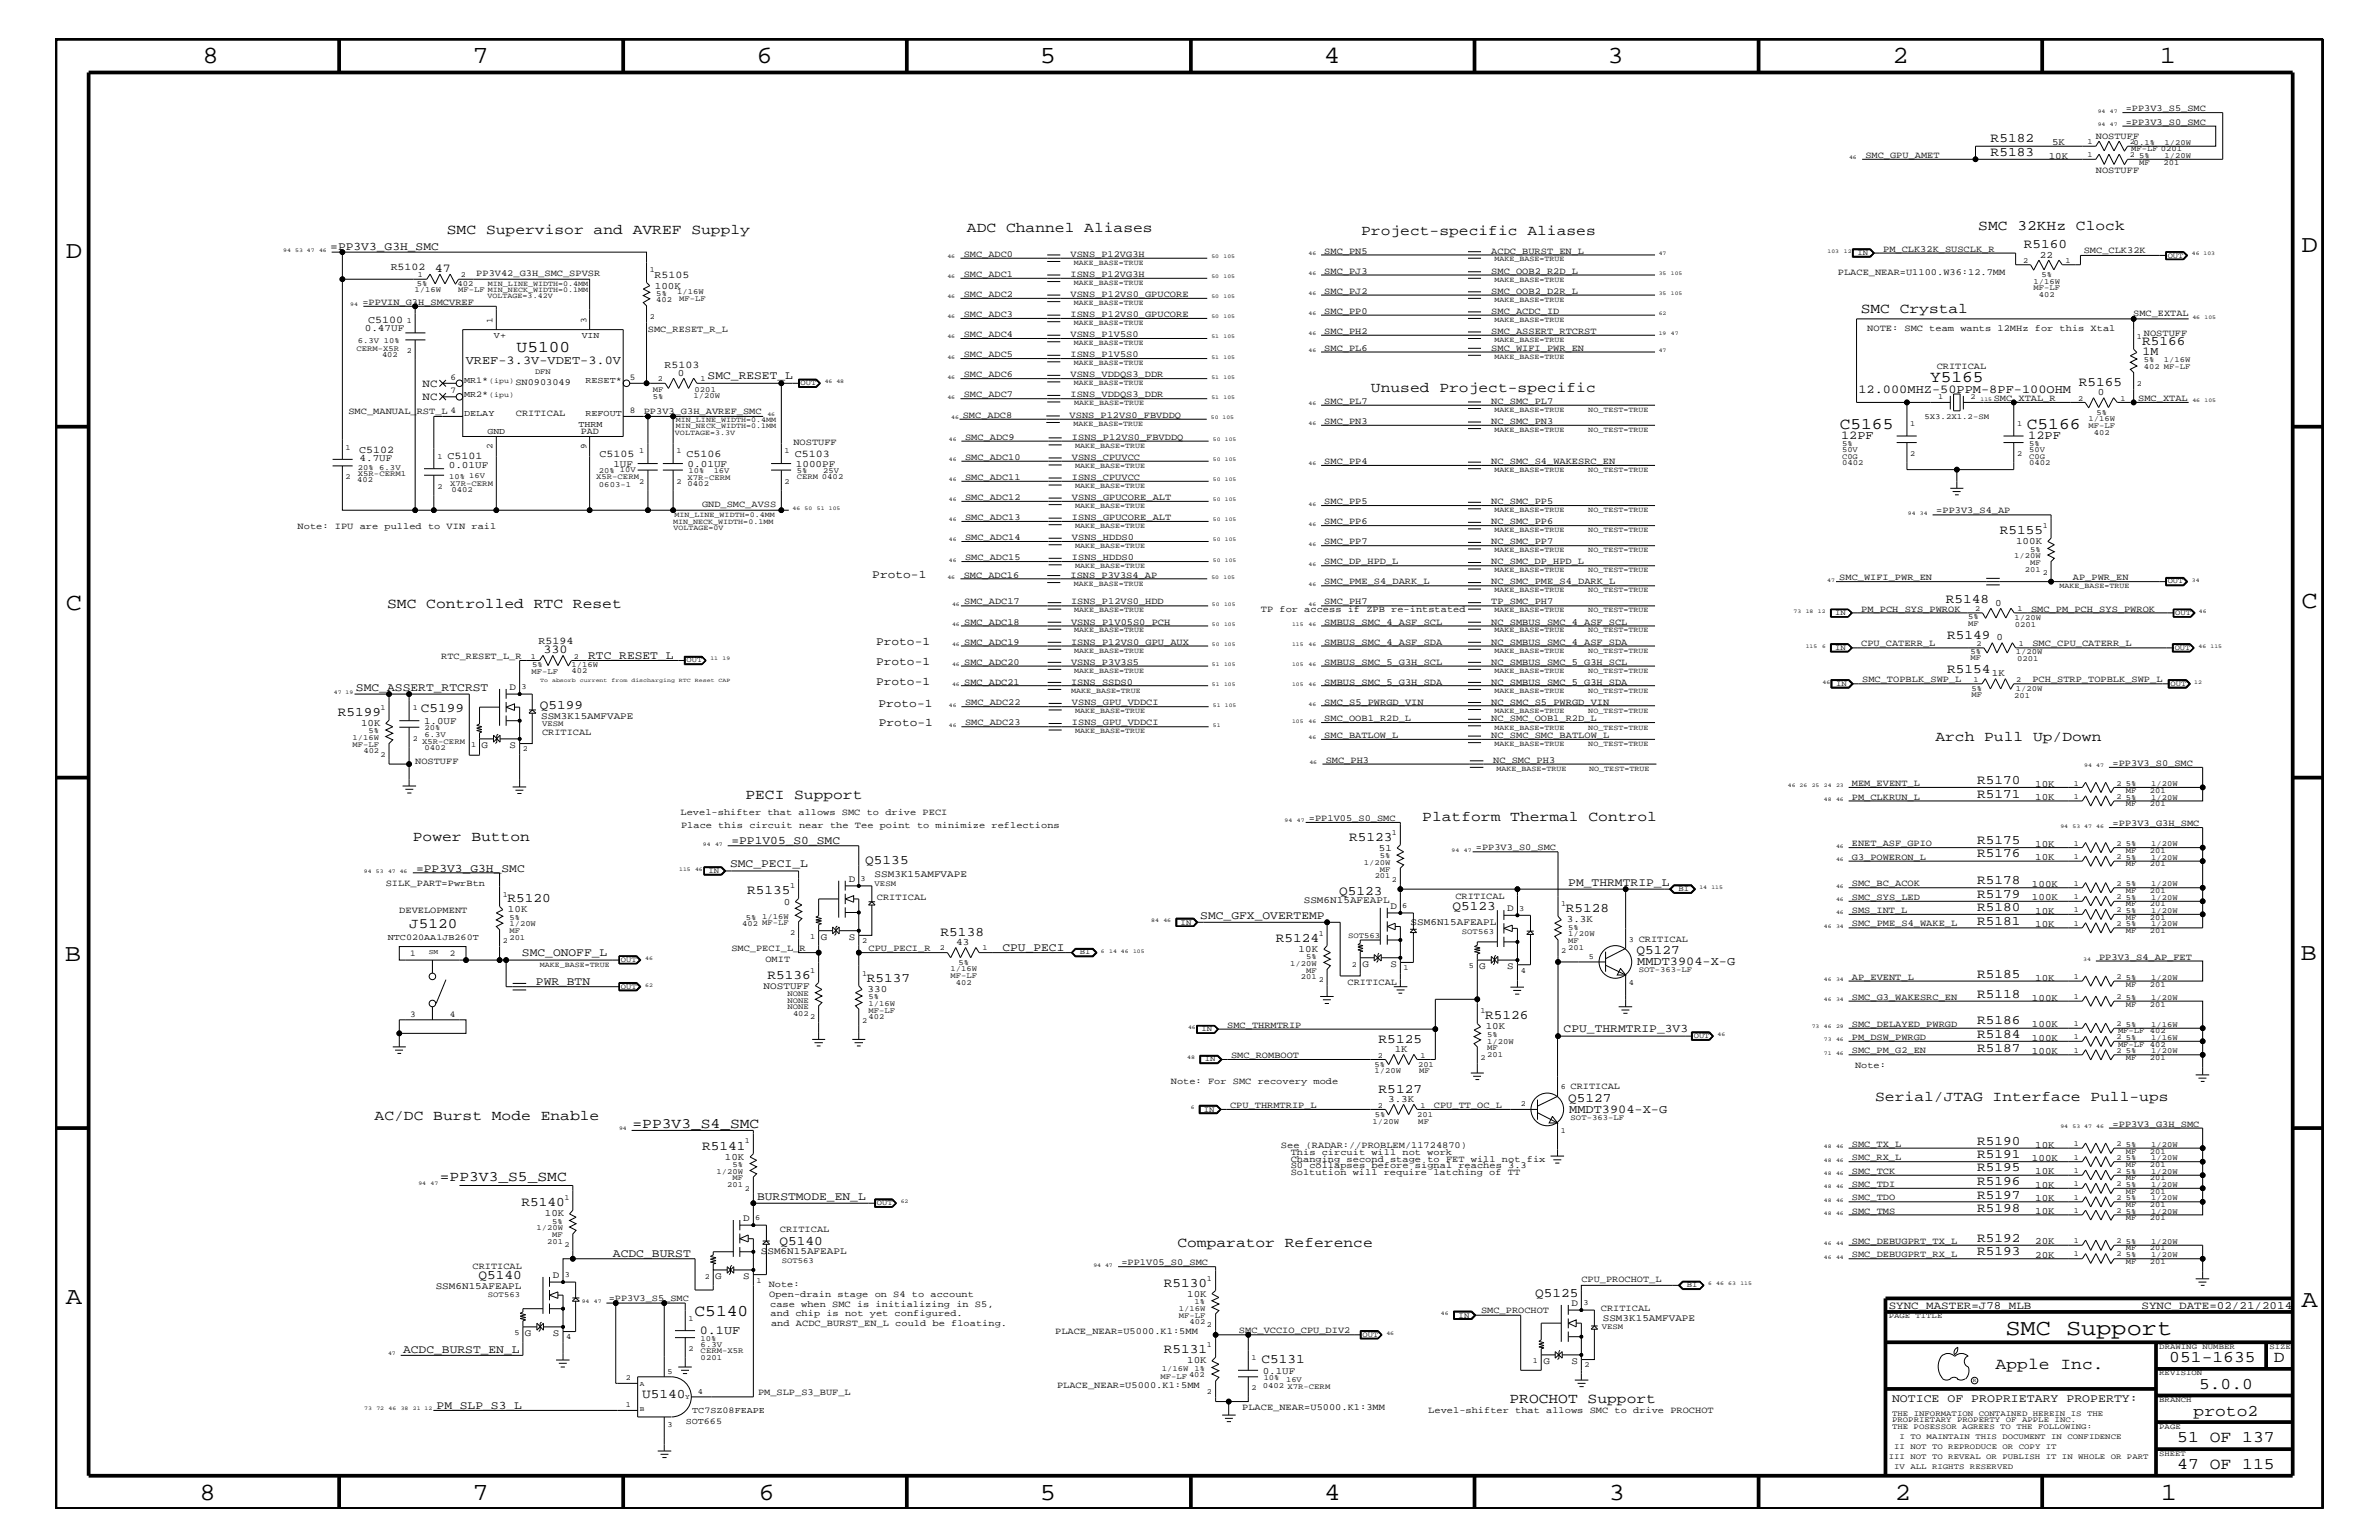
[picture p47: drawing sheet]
<svg xmlns="http://www.w3.org/2000/svg" width="432mm" height="279mm" viewBox="0 0 432 279" stroke-linecap="round" stroke-linejoin="round" font-family="sans-serif">
<defs><g id="words">
<g font-size="4.5">
<text x="36.7" y="11.5">8</text>
<text x="85.8" y="11.5">7</text>
<text x="137.3" y="11.5">6</text>
<text x="188.7" y="11.5">5</text>
<text x="240.3" y="11.5">4</text>
<text x="291.8" y="11.5">3</text>
<text x="343.5" y="11.5">2</text>
<text x="392" y="11.5">1</text>
<text x="11.9" y="46.8">D</text>
<text x="417.7" y="45.7">D</text>
<text x="11.9" y="110.6">C</text>
<text x="417.7" y="110.3">C</text>
<text x="11.8" y="174.3">B</text>
<text x="417.6" y="174.2">B</text>
<text x="11.9" y="236.7">A</text>
<text x="417.7" y="237.1">A</text>
<text x="36.2" y="272.1">8</text>
<text x="85.8" y="272.1">7</text>
<text x="137.7" y="272.1">6</text>
<text x="188.7" y="272.1">5</text>
<text x="240.4" y="272.1">4</text>
<text x="292" y="272.1">3</text>
<text x="343.9" y="272.1">2</text>
<text x="392.2" y="272.1">1</text>
</g>
<text font-size="4.1" x="364" y="242.3">SMC Support</text>
<g font-size="3">
<text x="93.8" y="63.9">U5100</text>
<text x="350.3" y="69.4">Y5165</text>
<text x="333.9" y="77.9">C5165</text>
<text x="367.9" y="77.9">C5166</text>
<text x="126.1" y="238.8">C5140</text>
<text x="362.2" y="248.4">Apple Inc.</text>
<text x="393.7" y="247.1">051-1635</text>
<text x="399.2" y="252">5.0.0</text>
<text x="412.7" y="247.1">D</text>
<text x="398.1" y="256.8">proto2</text>
<text x="395.2" y="261.6">51 OF 137</text>
<text x="395.2" y="266.6">47 OF 115</text>
</g>
<g font-size="2.6">
<text x="359.1" y="41.8">SMC 32KHz Clock</text>
<text x="81.1" y="42.5">SMC Supervisor and AVREF Supply</text>
<text x="175.5" y="42">ADC Channel Aliases</text>
<text x="247.1" y="42.6">Project-specific Aliases</text>
<text x="337.7" y="56.8">SMC Crystal</text>
<text x="248.8" y="71.1">Unused Project-specific</text>
<text x="70.3" y="110.3">SMC Controlled RTC Reset</text>
<text x="351.3" y="134.4">Arch Pull Up/Down</text>
<text x="135.3" y="144.9">PECI Support</text>
<text x="258.1" y="149">Platform Thermal Control</text>
<text x="74.9" y="152.6">Power Button</text>
<text x="74.3" y="168.3">J5120</text>
<text x="68" y="203.2">AC/DC Burst Mode Enable</text>
<text x="340.4" y="199.8">Serial/JTAG Interface Pull-ups</text>
<text x="114.8" y="204.6">=PP3V3_S4_SMC</text>
<text x="79.8" y="214.2">=PP3V3_S5_SMC</text>
<text x="213.7" y="226.3">Comparator Reference</text>
<text x="274" y="254.5">PROCHOT Support</text>
</g>
<g font-size="2.4">
<text x="361.3" y="25.9">R5182</text>
<text x="361.3" y="28.3">R5183</text>
<text x="367.3" y="45.1">R5160</text>
<text x="388.8" y="62.6">R5166</text>
<text x="377.3" y="70">R5165</text>
<text x="363" y="96.9">R5155</text>
<text x="353.2" y="109.3">R5148</text>
<text x="353.4" y="115.9">R5149</text>
<text x="353.4" y="122">R5154</text>
<text x="61.3" y="129.9">R5199</text>
<text x="76.4" y="129.1">C5199</text>
<text x="98" y="128.7">Q5199</text>
<text x="358.9" y="142.3">R5170</text>
<text x="358.9" y="144.7">R5171</text>
<text x="244.9" y="152.6">R5123</text>
<text x="358.9" y="153.2">R5175</text>
<text x="358.9" y="155.6">R5176</text>
<text x="157.1" y="156.8">Q5135</text>
<text x="358.9" y="160.5">R5178</text>
<text x="92.1" y="163.7">R5120</text>
<text x="135.6" y="162.2">R5135</text>
<text x="243.1" y="162.4">Q5123</text>
<text x="263.7" y="165">Q5123</text>
<text x="284.2" y="165.6">R5128</text>
<text x="358.9" y="165.3">R5180</text>
<text x="358.9" y="162.8">R5179</text>
<text x="358.9" y="167.8">R5181</text>
<text x="170.7" y="169.8">R5138</text>
<text x="231.6" y="170.9">R5124</text>
<text x="297" y="173.2">Q5127</text>
<text x="139.3" y="177.6">R5136</text>
<text x="157.3" y="178.2">R5137</text>
<text x="358.9" y="177.4">R5185</text>
<text x="269.6" y="184.9">R5126</text>
<text x="358.9" y="185.9">R5186</text>
<text x="358.9" y="181">R5118</text>
<text x="250.2" y="189.2">R5125</text>
<text x="358.9" y="190.8">R5187</text>
<text x="358.9" y="188.3">R5184</text>
<text x="250.2" y="198.2">R5127</text>
<text x="284.6" y="200">Q5127</text>
<text x="127.4" y="208.6">R5141</text>
<text x="358.9" y="207.7">R5190</text>
<text x="358.9" y="210.2">R5191</text>
<text x="358.9" y="212.5">R5195</text>
<text x="358.9" y="215">R5196</text>
<text x="94.7" y="218.9">R5140</text>
<text x="358.9" y="217.5">R5197</text>
<text x="358.9" y="219.8">R5198</text>
<text x="141.5" y="225.9">Q5140</text>
<text x="358.9" y="227.7">R5193</text>
<text x="358.9" y="225.3">R5192</text>
<text x="86.9" y="232">Q5140</text>
<text x="211.2" y="233.5">R5130</text>
<text x="278.6" y="235.2">Q5125</text>
<text x="211.2" y="245.6">R5131</text>
<text x="228.9" y="247.3">C5131</text>
<text x="116.5" y="253.7">U5140</text>
</g>
<g font-size="2.2">
<text x="78.9" y="49.3">47</text>
<text x="388.9" y="64.5">1M</text>
<text x="84.5" y="66.1">VREF-3.3V-VDET-3.0V</text>
<text x="337.3" y="71.3">12.000MHZ-50PPM-8PF-100OHM</text>
<text x="334.2" y="79.7">12PF</text>
<text x="368.1" y="79.7">12PF</text>
<text x="98.6" y="118.5">330</text>
<text x="297.2" y="175.1">MMDT3904-X-G</text>
<text x="284.8" y="201.9">MMDT3904-X-G</text>
<text x="127" y="242">0.1UF</text>
</g>
<g font-size="2.1">
<text x="59.9" y="45.4">=PP3V3_G3H_SMC</text>
<text x="128.4" y="68.8">SMC_RESET_L</text>
<text x="158.3" y="104.9">Proto-1</text>
<text x="106.8" y="119.5">RTC_RESET_L</text>
<text x="159" y="117">Proto-1</text>
<text x="64.6" y="125.4">SMC_ASSERT_RTCRST</text>
<text x="159" y="120.6">Proto-1</text>
<text x="159" y="124.2">Proto-1</text>
<text x="159.4" y="128.2">Proto-1</text>
<text x="159.5" y="131.7">Proto-1</text>
<text x="132.8" y="153.2">=PP1V05_S0_SMC</text>
<text x="75.5" y="158.2">=PP3V3_G3H_SMC</text>
<text x="132.5" y="157.3">SMC_PECI_L</text>
<text x="284.6" y="160.8">PM_THRMTRIP_L</text>
<text x="217.8" y="166.7">SMC_GFX_OVERTEMP</text>
<text x="94.7" y="173.5">SMC_ONOFF_L</text>
<text x="181.9" y="172.6">CPU_PECI</text>
<text x="97.3" y="178.8">PWR_BTN</text>
<text x="283.8" y="187.2">CPU_THRMTRIP_3V3</text>
<text x="137.4" y="217.7">BURSTMODE_EN_L</text>
<text x="111.3" y="228.1">ACDC_BURST</text>
<text x="73.2" y="245.4">ACDC_BURST_EN_L</text>
<text x="79.2" y="255.6">PM_SLP_S3_L</text>
<text x="343.4" y="254.4">NOTICE OF PROPRIETARY PROPERTY:</text>
</g>
<g font-size="2">
<text x="76.7" y="70.1">NC</text>
<text x="76.7" y="72.6">NC</text>
<text x="342.8" y="237.4">SYNC_MASTER=J78_MLB</text>
<text x="388.7" y="237.4">SYNC_DATE=02/21/2014</text>
</g>
<g font-size="1.9">
<text x="70.9" y="49.1">R5102</text>
<text x="118.8" y="50.5">R5105</text>
<text x="66.8" y="58.5">C5100</text>
<text x="120.6" y="66.8">R5103</text>
<text x="65.2" y="82.2">C5102</text>
<text x="81.2" y="83.3">C5101</text>
<text x="108.8" y="82.8">C5105</text>
<text x="124.6" y="82.8">C5106</text>
<text x="144.3" y="82.8">C5103</text>
<text x="97.7" y="116.8">R5194</text>
</g>
<g font-size="1.8">
<text x="371.9" y="28.8">10K</text>
<text x="372.4" y="26.4">5K</text>
<text x="370.2" y="46.8">22</text>
<text x="118.9" y="52.4">100K</text>
<text x="66.2" y="60.1">0.47UF</text>
<text x="123" y="68.2">0</text>
<text x="380.7" y="71.7">0</text>
<text x="65.3" y="83.6">4.7UF</text>
<text x="81.4" y="84.9">0.01UF</text>
<text x="111.3" y="84.7">1UF</text>
<text x="124.8" y="84.7">0.01UF</text>
<text x="144.4" y="84.7">1000PF</text>
<text x="365.9" y="98.7">100K</text>
<text x="362.1" y="109.9">0</text>
<text x="362.4" y="116.2">0</text>
<text x="92.5" y="125.2">D</text>
<text x="361.5" y="122.7">1K</text>
<text x="65.5" y="131.7">10K</text>
<text x="77" y="131.3">1.0UF</text>
<text x="98.2" y="130.4">SSM3K15AMFVAPE</text>
<text x="87.4" y="135.7">G</text>
<text x="92.5" y="135.7">S</text>
<text x="369.4" y="142.8">10K</text>
<text x="369.4" y="145.1">10K</text>
<text x="250.3" y="154.4">51</text>
<text x="369.4" y="153.7">10K</text>
<text x="154.1" y="160">D</text>
<text x="158.7" y="159">SSM3K15AMFVAPE</text>
<text x="368.8" y="160.9">100K</text>
<text x="369.4" y="156.1">10K</text>
<text x="92.2" y="165.6">10K</text>
<text x="142.2" y="164.1">0</text>
<text x="236.6" y="163.9">SSM6N15AFEAPL</text>
<text x="252.4" y="165">D</text>
<text x="256" y="167.8">SSM6N15AFEAPL</text>
<text x="273.6" y="165.3">D</text>
<text x="284.4" y="167.3">3.3K</text>
<text x="368.8" y="163.4">100K</text>
<text x="369.4" y="165.8">10K</text>
<text x="149" y="170.5">G</text>
<text x="154.1" y="170.5">S</text>
<text x="173.6" y="171.5">43</text>
<text x="235.7" y="172.7">10K</text>
<text x="369.4" y="168.2">10K</text>
<text x="138.6" y="179.4">NOSTUFF</text>
<text x="157.5" y="179.9">330</text>
<text x="247.3" y="175.5">G</text>
<text x="252.4" y="175.5">S</text>
<text x="268.5" y="175.9">G</text>
<text x="273.6" y="175.9">S</text>
<text x="369.4" y="177.9">10K</text>
<text x="368.8" y="181.6">100K</text>
<text x="253.2" y="190.9">1K</text>
<text x="269.7" y="186.7">10K</text>
<text x="368.8" y="188.8">100K</text>
<text x="368.8" y="186.4">100K</text>
<text x="368.8" y="191.2">100K</text>
<text x="252" y="200">3.3K</text>
<text x="369.4" y="208.2">10K</text>
<text x="131.6" y="210.4">10K</text>
<text x="368.8" y="210.7">100K</text>
<text x="369.4" y="213">10K</text>
<text x="369.4" y="215.5">10K</text>
<text x="98.9" y="220.7">10K</text>
<text x="134.9" y="221.5">D</text>
<text x="369.4" y="217.9">10K</text>
<text x="369.4" y="220.3">10K</text>
<text x="138.1" y="227.5">SSM6N15AFEAPL</text>
<text x="369.4" y="225.7">20K</text>
<text x="79.1" y="233.9">SSM6N15AFEAPL</text>
<text x="100.3" y="231.8">D</text>
<text x="129.8" y="232.1">G</text>
<text x="134.9" y="232.1">S</text>
<text x="369.4" y="228.2">20K</text>
<text x="215.5" y="235.2">10K</text>
<text x="285.2" y="236.9">D</text>
<text x="290.9" y="239.6">SSM3K15AMFVAPE</text>
<text x="95.2" y="242.4">G</text>
<text x="100.3" y="242.4">S</text>
<text x="215.5" y="247.3">10K</text>
<text x="229.2" y="249.2">0.1UF</text>
<text x="280.2" y="247.5">G</text>
<text x="285.2" y="247.5">S</text>
</g>
<g font-size="1.7">
<text x="385.8" y="22.6">=PP3V3_S0_SMC</text>
<text x="385.8" y="20.2">=PP3V3_S5_SMC</text>
<text x="338.6" y="28.6">SMC_GPU_AMET</text>
<text x="380.4" y="25.3">NOSTUFF</text>
<text x="380.4" y="31.4">NOSTUFF</text>
<text x="174.9" y="46.6">SMC_ADC0</text>
<text x="194.3" y="46.6">VSNS_P12VG3H</text>
<text x="240.4" y="46">SMC_PN5</text>
<text x="270.7" y="46">ACDC_BURST_EN_L</text>
<text x="341.8" y="45.7">PM_CLK32K_SUSCLK_R</text>
<text x="378.2" y="45.9">SMC_CLK32K</text>
<text x="86.4" y="50.2">PP3V42_G3H_SMC_SPVSR</text>
<text x="174.9" y="53.9">SMC_ADC2</text>
<text x="174.9" y="50.2">SMC_ADC1</text>
<text x="194.3" y="50.2">ISNS_P12VG3H</text>
<text x="194.3" y="53.9">VSNS_P12VS0_GPUCORE</text>
<text x="240.4" y="53.3">SMC_PJ2</text>
<text x="240.4" y="49.6">SMC_PJ3</text>
<text x="270.7" y="49.6">SMC_OOB2_R2D_L</text>
<text x="270.7" y="53.3">SMC_OOB2_D2R_L</text>
<text x="333.6" y="49.9">PLACE_NEAR=U1100.W36:12.7MM</text>
<text x="65.8" y="55.3">=PPVIN_G3H_SMCVREF</text>
<text x="174.9" y="57.5">SMC_ADC3</text>
<text x="194.3" y="57.5">ISNS_P12VS0_GPUCORE</text>
<text x="240.4" y="56.9">SMC_PP0</text>
<text x="270.7" y="56.9">SMC_ACDC_ID</text>
<text x="387.2" y="57.3">SMC_EXTAL</text>
<text x="117.6" y="60.2">SMC_RESET_R_L</text>
<text x="174.9" y="61.2">SMC_ADC4</text>
<text x="174.9" y="64.8">SMC_ADC5</text>
<text x="194.3" y="64.8">ISNS_P1V5S0</text>
<text x="194.3" y="61.2">VSNS_P1V5S0</text>
<text x="240.4" y="63.6">SMC_PL6</text>
<text x="240.4" y="60.6">SMC_PH2</text>
<text x="270.7" y="60.6">SMC_ASSERT_RTCRST</text>
<text x="270.7" y="63.6">SMC_WIFI_PWR_EN</text>
<text x="338.9" y="60.1">NOTE: SMC team wants 12MHz for this Xtal</text>
<text x="389.1" y="60.9">NOSTUFF</text>
<text x="93.6" y="69.9">SN0903049</text>
<text x="174.9" y="68.4">SMC_ADC6</text>
<text x="194.3" y="68.4">VSNS_VDDQS3_DDR</text>
<text x="351.5" y="67">CRITICAL</text>
<text x="63.2" y="75.1">SMC_MANUAL_RST_L 4</text>
<text x="93.6" y="75.6">CRITICAL</text>
<text x="116.8" y="75.1">PP3V3_G3H_AVREF_SMC</text>
<text x="174.8" y="75.8">SMC_ADC8</text>
<text x="174.9" y="72.1">SMC_ADC7</text>
<text x="194.1" y="75.8">VSNS_P12VS0_FBVDDQ</text>
<text x="194.3" y="72.1">ISNS_VDDQS3_DDR</text>
<text x="240.4" y="73.3">SMC_PL7</text>
<text x="240.4" y="76.9">SMC_PN3</text>
<text x="270.7" y="73.3">NC_SMC_PL7</text>
<text x="270.7" y="76.9">NC_SMC_PN3</text>
<text x="361.9" y="72.8">SMC_XTAL_R</text>
<text x="388.1" y="72.8">SMC_XTAL</text>
<text x="105.4" y="78.8">PAD</text>
<text x="144" y="80.8">NOSTUFF</text>
<text x="175.2" y="79.9">SMC_ADC9</text>
<text x="175.2" y="83.5">SMC_ADC10</text>
<text x="194.6" y="83.5">VSNS_CPUVCC</text>
<text x="194.6" y="79.9">ISNS_P12VS0_FBVDDQ</text>
<text x="175.2" y="87.1">SMC_ADC11</text>
<text x="194.6" y="87.1">ISNS_CPUVCC</text>
<text x="240.4" y="84.2">SMC_PP4</text>
<text x="270.7" y="84.2">NC_SMC_S4_WAKESRC_EN</text>
<text x="127.4" y="92.1">GND_SMC_AVSS</text>
<text x="175.2" y="94.3">SMC_ADC13</text>
<text x="175.2" y="90.7">SMC_ADC12</text>
<text x="194.6" y="90.7">VSNS_GPUCORE_ALT</text>
<text x="194.6" y="94.3">ISNS_GPUCORE_ALT</text>
<text x="240.4" y="91.5">SMC_PP5</text>
<text x="240.4" y="95.1">SMC_PP6</text>
<text x="270.7" y="91.5">NC_SMC_PP5</text>
<text x="270.7" y="95.1">NC_SMC_PP6</text>
<text x="351.5" y="93.2">=PP3V3_S4_AP</text>
<text x="54" y="96">Note: IPU are pulled to VIN rail</text>
<text x="175.2" y="101.6">SMC_ADC15</text>
<text x="175.2" y="98">SMC_ADC14</text>
<text x="194.6" y="101.6">ISNS_HDDS0</text>
<text x="194.6" y="98">VSNS_HDDS0</text>
<text x="240.4" y="98.7">SMC_PP7</text>
<text x="270.7" y="98.7">NC_SMC_PP7</text>
<text x="174.9" y="104.8">SMC_ADC16</text>
<text x="194.3" y="104.8">ISNS_P3V3S4_AP</text>
<text x="240.4" y="106">SMC_PME_S4_DARK_L</text>
<text x="240.4" y="102.4">SMC_DP_HPD_L</text>
<text x="270.7" y="106">NC_SMC_PME_S4_DARK_L</text>
<text x="270.7" y="102.4">NC_SMC_DP_HPD_L</text>
<text x="333.8" y="105.3">SMC_WIFI_PWR_EN</text>
<text x="376.3" y="105.3">AP_PWR_EN</text>
<text x="175" y="109.7">SMC_ADC17</text>
<text x="175" y="113.3">SMC_ADC18</text>
<text x="194.4" y="113.3">VSNS_P1V05S0_PCH</text>
<text x="194.4" y="109.7">ISNS_P12VS0_HDD</text>
<text x="228.9" y="111.1">TP for access if ZPB re-intstated</text>
<text x="240.4" y="109.7">SMC_PH7</text>
<text x="240.4" y="113.3">SMBUS_SMC_4_ASF_SCL</text>
<text x="270.7" y="109.7">TP_SMC_PH7</text>
<text x="270.7" y="113.3">NC_SMBUS_SMC_4_ASF_SCL</text>
<text x="337.8" y="111">PM_PCH_SYS_PWROK</text>
<text x="368.6" y="111">SMC_PM_PCH_SYS_PWROK</text>
<text x="80.1" y="119.6">RTC_RESET_L_R</text>
<text x="175" y="117">SMC_ADC19</text>
<text x="194.4" y="117">ISNS_P12VS0_GPU_AUX</text>
<text x="240.4" y="117">SMBUS_SMC_4_ASF_SDA</text>
<text x="270.7" y="117">NC_SMBUS_SMC_4_ASF_SDA</text>
<text x="337.8" y="117.3">CPU_CATERR_L</text>
<text x="368.9" y="117.3">SMC_CPU_CATERR_L</text>
<text x="175" y="120.6">SMC_ADC20</text>
<text x="175" y="124.2">SMC_ADC21</text>
<text x="194.4" y="120.6">VSNS_P3V3S5</text>
<text x="194.4" y="124.2">ISNS_SSDS0</text>
<text x="240.4" y="124.2">SMBUS_SMC_5_G3H_SDA</text>
<text x="240.4" y="120.6">SMBUS_SMC_5_G3H_SCL</text>
<text x="270.7" y="124.2">NC_SMBUS_SMC_5_G3H_SDA</text>
<text x="270.7" y="120.6">NC_SMBUS_SMC_5_G3H_SCL</text>
<text x="338" y="123.8">SMC_TOPBLK_SWP_L</text>
<text x="368.9" y="123.8">PCH_STRP_TOPBLK_SWP_L</text>
<text x="175.2" y="128">SMC_ADC22</text>
<text x="175.2" y="131.6">SMC_ADC23</text>
<text x="194.6" y="128">VSNS_GPU_VDDCI</text>
<text x="194.6" y="131.6">ISNS_GPU_VDDCI</text>
<text x="240.4" y="127.9">SMC_S5_PWRGD_VIN</text>
<text x="240.4" y="130.8">SMC_OOB1_R2D_L</text>
<text x="270.7" y="127.9">NC_SMC_S5_PWRGD_VIN</text>
<text x="270.7" y="130.8">NC_SMC_OOB1_R2D_L</text>
<text x="98.4" y="133.3">CRITICAL</text>
<text x="240.4" y="133.9">SMC_BATLOW_L</text>
<text x="270.7" y="133.9">NC_SMC_SMC_BATLOW_L</text>
<text x="75.4" y="138.6">NOSTUFF</text>
<text x="240.6" y="138.4">SMC_PH3</text>
<text x="271" y="138.4">NC_SMC_PH3</text>
<text x="336.1" y="142.6">MEM_EVENT_L</text>
<text x="383.5" y="139">=PP3V3_S0_SMC</text>
<text x="123.5" y="147.9">Level-shifter that allows SMC to drive PECI</text>
<text x="237.6" y="149">=PP1V05_S0_SMC</text>
<text x="336.1" y="145.1">PM_CLKRUN_L</text>
<text x="383.5" y="149.9">=PP3V3_G3H_SMC</text>
<text x="123.6" y="150.1">Place this circuit near the Tee point to minimize reflections</text>
<text x="267.9" y="154.3">=PP3V3_S0_SMC</text>
<text x="336.1" y="153.5">ENET_ASF_GPIO</text>
<text x="336.1" y="156">G3_POWERON_L</text>
<text x="70" y="160.8">SILK_PART=PwrBtn</text>
<text x="336.1" y="160.8">SMC_BC_ACOK</text>
<text x="72.5" y="165.6">DEVELOPMENT</text>
<text x="159.2" y="163.3">CRITICAL</text>
<text x="264.2" y="163.1">CRITICAL</text>
<text x="336.1" y="163.3">SMC_SYS_LED</text>
<text x="336.1" y="165.6">SMS_INT_L</text>
<text x="132.8" y="172.6">SMC_PECI_L_R</text>
<text x="157.6" y="172.6">CPU_PECI_R</text>
<text x="297.4" y="170.9">CRITICAL</text>
<text x="336.1" y="168.1">SMC_PME_S4_WAKE_L</text>
<text x="138.9" y="174.6">OMIT</text>
<text x="244.6" y="178.8">CRITICAL</text>
<text x="336.1" y="177.7">AP_EVENT_L</text>
<text x="381" y="174.2">PP3V3_S4_AP_FET</text>
<text x="336.1" y="181.4">SMC_G3_WAKESRC_EN</text>
<text x="222.8" y="186.5">SMC_THRMTRIP</text>
<text x="223.4" y="192">SMC_ROMBOOT</text>
<text x="336.1" y="191.1">SMC_PM_G2_EN</text>
<text x="336.1" y="188.7">PM_DSW_PWRGD</text>
<text x="336.1" y="186.3">SMC_DELAYED_PWRGD</text>
<text x="212.5" y="196.7">Note: For SMC recovery mode</text>
<text x="285.1" y="197.6">CRITICAL</text>
<text x="336.7" y="193.7">Note:</text>
<text x="223.3" y="201">CPU_THRMTRIP_L</text>
<text x="260.3" y="201">CPU_TT_OC_L</text>
<text x="232.5" y="208.3">See (RADAR://PROBLEM/11724870)</text>
<text x="234.3" y="209.6">This circuit will not work</text>
<text x="336.1" y="208.1">SMC_TX_L</text>
<text x="383.5" y="204.4">=PP3V3_G3H_SMC</text>
<text x="234.3" y="210.8">Changing second stage to FET will not fix</text>
<text x="234.3" y="213.2">Soltution will require latching of TT</text>
<text x="234.3" y="211.9">S0 collapses before signal reaches 3.3</text>
<text x="336.1" y="210.5">SMC_RX_L</text>
<text x="336.1" y="215.3">SMC_TDI</text>
<text x="336.1" y="213">SMC_TCK</text>
<text x="336.1" y="217.8">SMC_TDO</text>
<text x="336.1" y="220.2">SMC_TMS</text>
<text x="141.6" y="223.5">CRITICAL</text>
<text x="336.1" y="225.7">SMC_DEBUGPRT_TX_L</text>
<text x="85.8" y="230.2">CRITICAL</text>
<text x="139.5" y="233.5">Note:</text>
<text x="203.5" y="229.6">=PP1V05_S0_SMC</text>
<text x="287" y="232.6">CPU_PROCHOT_L</text>
<text x="336.1" y="228.1">SMC_DEBUGPRT_RX_L</text>
<text x="110.5" y="236">=PP3V3_S5_SMC</text>
<text x="139.6" y="235.2">Open-drain stage on S4 to account</text>
<text x="139.8" y="237.1">case when SMC is initializing in S5,</text>
<text x="139.9" y="238.8">and chip is not yet configured.</text>
<text x="268.8" y="238.3">SMC_PROCHOT</text>
<text x="290.6" y="237.8">CRITICAL</text>
<text x="140" y="240.6">and ACDC_BURST_EN_L could be floating.</text>
<text x="191.5" y="242">PLACE_NEAR=U5000.K1:5MM</text>
<text x="224.9" y="241.9">SMC_VCCIO_CPU_DIV2</text>
<text x="191.9" y="251.8">PLACE_NEAR=U5000.K1:5MM</text>
<text x="137.6" y="253.2">PM_SLP_S3_BUF_L</text>
<text x="225.5" y="255.9">PLACE_NEAR=U5000.K1:3MM</text>
<text x="259.2" y="256.3">Level-shifter that allows SMC to drive PROCHOT</text>
</g>
<g font-size="1.6">
<text x="89.4" y="58.6" transform="rotate(-90 89.4 58.6)">1</text>
<text x="106.4" y="58.6" transform="rotate(-90 106.4 58.6)">3</text>
<text x="89.7" y="61.3">V+</text>
<text x="105.6" y="61.3">VIN</text>
<text x="81.8" y="68.9">6</text>
<text x="81.8" y="71.3">7</text>
<text x="84.2" y="69.5">MR1*</text>
<text x="84.2" y="72">MR2*</text>
<text x="106.3" y="69.5">RESET*</text>
<text x="114.3" y="68.9">5</text>
<text x="84.2" y="75.6">DELAY</text>
<text x="105" y="77.5">THRM</text>
<text x="106.3" y="75.6">REFOUT</text>
<text x="114.3" y="75">8</text>
<text x="88.5" y="78.8">GND</text>
<text x="89.4" y="81.5" transform="rotate(-90 89.4 81.5)">2</text>
<text x="106.4" y="81.5" transform="rotate(-90 106.4 81.5)">9</text>
<text x="70.4" y="170.5">NTC020AA1JB260T</text>
<text x="74.4" y="173.5">1</text>
<text x="81.6" y="173.5">2</text>
<text x="74.4" y="184.4">3</text>
<text x="81.6" y="184.4">4</text>
<text x="125.6" y="256.3">TC7SZ08FEAPE</text>
<text x="124.5" y="258.4">SOT665</text>
</g>
<g font-size="1.4">
<text x="378.9" y="26.1">1</text>
<text x="378.9" y="28.6">1</text>
<text x="386.6" y="26.1">20.1%</text>
<text x="386.6" y="28.6">2</text>
<text x="386.8" y="27.5">MF-LF 0201</text>
<text x="388.2" y="29.9">MF</text>
<text x="388.2" y="28.6">5%</text>
<text x="392.7" y="29.9">201</text>
<text x="392.9" y="26.3">1/20W</text>
<text x="392.9" y="28.6">1/20W</text>
<text x="271.3" y="47.4">MAKE_BASE=TRUE</text>
<text x="337.1" y="46.3">IN</text>
<text x="367.2" y="47.7">2</text>
<text x="374.9" y="47.7">1</text>
<text x="393.4" y="46.8">OUT</text>
<text x="75.2" y="52.9">1/16W</text>
<text x="75.6" y="51.9">5%</text>
<text x="75.9" y="50.2">1</text>
<text x="83.1" y="51.8">402</text>
<text x="83.2" y="53">MF-LF MIN_NECK_WIDTH=0.1MM</text>
<text x="83.6" y="50.2">2</text>
<text x="88.6" y="51.8">MIN_LINE_WIDTH=0.4MM</text>
<text x="117.9" y="49.4">1</text>
<text x="119.1" y="53.6">5%</text>
<text x="122.9" y="53.3">1/16W</text>
<text x="194.9" y="51.7">MAKE_BASE=TRUE</text>
<text x="194.9" y="48">MAKE_BASE=TRUE</text>
<text x="271.3" y="51.1">MAKE_BASE=TRUE</text>
<text x="369.1" y="52.7">MF-LF</text>
<text x="369.1" y="51.5">1/16W</text>
<text x="370.1" y="53.9">402</text>
<text x="370.5" y="50.2">5%</text>
<text x="73.8" y="58.6">1</text>
<text x="88.5" y="54">VOLTAGE=3.42V</text>
<text x="117.9" y="57.9">2</text>
<text x="119.1" y="54.7">402</text>
<text x="123.3" y="54.6">MF-LF</text>
<text x="194.9" y="55.3">MAKE_BASE=TRUE</text>
<text x="194.9" y="59">MAKE_BASE=TRUE</text>
<text x="271.3" y="58.4">MAKE_BASE=TRUE</text>
<text x="271.3" y="54.7">MAKE_BASE=TRUE</text>
<text x="64.7" y="63.6">CERM-X5R</text>
<text x="64.9" y="62.3">6.3V 10%</text>
<text x="69.3" y="64.8">402</text>
<text x="73.8" y="64">2</text>
<text x="194.9" y="62.6">MAKE_BASE=TRUE</text>
<text x="271.3" y="62">MAKE_BASE=TRUE</text>
<text x="271.3" y="65.1">MAKE_BASE=TRUE</text>
<text x="387.9" y="61.5">1</text>
<text x="389.1" y="65.7">5%</text>
<text x="392.8" y="65.7">1/16W</text>
<text x="88.8" y="72">(ipu)</text>
<text x="88.8" y="69.5">(ipu)</text>
<text x="97.1" y="67.9">DFN</text>
<text x="118.5" y="71.1">MF</text>
<text x="119.4" y="69.2">2</text>
<text x="126.1" y="71.1">0201</text>
<text x="127.2" y="69.2">1</text>
<text x="145.3" y="69.9">OUT</text>
<text x="194.9" y="69.9">MAKE_BASE=TRUE</text>
<text x="194.9" y="66.2">MAKE_BASE=TRUE</text>
<text x="387.9" y="70">2</text>
<text x="389.1" y="67">402 MF-LF</text>
<text x="118.5" y="72.3">5%</text>
<text x="122.7" y="76.7">MIN_LINE_WIDTH=0.4MM</text>
<text x="122.7" y="77.7">MIN_NECK_WIDTH=0.1MM</text>
<text x="125.9" y="72.2">1/20W</text>
<text x="194.8" y="77.3">MAKE_BASE=TRUE</text>
<text x="195" y="73.5">MAKE_BASE=TRUE</text>
<text x="271.3" y="74.7">MAKE_BASE=TRUE</text>
<text x="288.3" y="74.7">NO_TEST=TRUE</text>
<text x="346.7" y="77.3">1</text>
<text x="349.3" y="76.1">5X3.2X1.2-SM</text>
<text x="351.8" y="72.4">1</text>
<text x="357.6" y="72.4">2</text>
<text x="366.1" y="77.3">1</text>
<text x="377.2" y="72.7">2</text>
<text x="379.1" y="76.4">1/16W</text>
<text x="379.1" y="77.7">MF-LF</text>
<text x="380.5" y="75.2">5%</text>
<text x="384.9" y="72.7">1</text>
<text x="62.7" y="81.6">1</text>
<text x="79.4" y="83.3">1</text>
<text x="116" y="82.2">1</text>
<text x="122.5" y="78.9">VOLTAGE=3.3V</text>
<text x="122.8" y="82.2">1</text>
<text x="142.4" y="82.2">1</text>
<text x="195.2" y="81.3">MAKE_BASE=TRUE</text>
<text x="271.3" y="78.3">MAKE_BASE=TRUE</text>
<text x="288.3" y="78.3">NO_TEST=TRUE</text>
<text x="334.3" y="83.3">C0G</text>
<text x="334.3" y="82">50V</text>
<text x="334.3" y="80.9">5%</text>
<text x="346.7" y="82.7">2</text>
<text x="366.1" y="82.7">2</text>
<text x="368.3" y="80.9">5%</text>
<text x="368.3" y="82">50V</text>
<text x="368.3" y="83.3">C0G</text>
<text x="380.1" y="78.9">402</text>
<text x="62.7" y="87">2</text>
<text x="64.9" y="87.5">402</text>
<text x="64.9" y="86.4">X5R-CERM1</text>
<text x="64.9" y="85.2">20%</text>
<text x="68.8" y="85.2">6.3V</text>
<text x="79.4" y="88.7">2</text>
<text x="81.5" y="86.9">10% 16V</text>
<text x="81.7" y="88.2">X7R-CERM</text>
<text x="82" y="89.3">0402</text>
<text x="108.2" y="87">X5R-CERM</text>
<text x="108.7" y="85.8">20% 10V</text>
<text x="108.7" y="88.3">0603-1</text>
<text x="116" y="87.7">2</text>
<text x="122.8" y="87.7">2</text>
<text x="124.8" y="87.1">X7R-CERM</text>
<text x="124.8" y="88.2">0402</text>
<text x="125" y="85.9">10%</text>
<text x="129.5" y="85.8">16V</text>
<text x="142.4" y="87.7">2</text>
<text x="144.6" y="85.9">5%</text>
<text x="144.6" y="87">CERM 0402</text>
<text x="149.4" y="85.9">25V</text>
<text x="195.2" y="88.6">MAKE_BASE=TRUE</text>
<text x="195.2" y="84.9">MAKE_BASE=TRUE</text>
<text x="271.3" y="85.6">MAKE_BASE=TRUE</text>
<text x="288.3" y="85.6">NO_TEST=TRUE</text>
<text x="334.3" y="84.4">0402</text>
<text x="368.3" y="84.4">0402</text>
<text x="122.2" y="95">MIN_NECK_WIDTH=0.1MM</text>
<text x="122.4" y="93.8">MIN_LINE_WIDTH=0.4MM</text>
<text x="195.2" y="92.2">MAKE_BASE=TRUE</text>
<text x="195.2" y="95.9">MAKE_BASE=TRUE</text>
<text x="271.3" y="92.9">MAKE_BASE=TRUE</text>
<text x="288.3" y="92.9">NO_TEST=TRUE</text>
<text x="370.8" y="95.9">1</text>
<text x="122.3" y="96.2">VOLTAGE=0V</text>
<text x="195.2" y="99.5">MAKE_BASE=TRUE</text>
<text x="271.3" y="96.5">MAKE_BASE=TRUE</text>
<text x="271.3" y="100.2">MAKE_BASE=TRUE</text>
<text x="288.3" y="96.5">NO_TEST=TRUE</text>
<text x="288.3" y="100.2">NO_TEST=TRUE</text>
<text x="365.6" y="101.3">1/20W</text>
<text x="368.5" y="100.1">5%</text>
<text x="194.9" y="106.3">MAKE_BASE=TRUE</text>
<text x="195.2" y="103.1">MAKE_BASE=TRUE</text>
<text x="271.3" y="107.5">MAKE_BASE=TRUE</text>
<text x="271.3" y="103.8">MAKE_BASE=TRUE</text>
<text x="288.3" y="107.5">NO_TEST=TRUE</text>
<text x="288.3" y="103.8">NO_TEST=TRUE</text>
<text x="367.5" y="103.7">201</text>
<text x="368.5" y="102.5">MF</text>
<text x="370.8" y="104.3">2</text>
<text x="373.8" y="106.7">MAKE_BASE=TRUE</text>
<text x="393.4" y="105.9">OUT</text>
<text x="195" y="111.1">MAKE_BASE=TRUE</text>
<text x="271.3" y="111.1">MAKE_BASE=TRUE</text>
<text x="288.3" y="111.1">NO_TEST=TRUE</text>
<text x="333.1" y="111.6">IN</text>
<text x="357.3" y="112.3">5%</text>
<text x="357.3" y="113.6">MF</text>
<text x="358.5" y="110.9">2</text>
<text x="365.6" y="112.5">1/20W</text>
<text x="365.7" y="113.7">0201</text>
<text x="366.2" y="110.9">1</text>
<text x="394.8" y="111.6">OUT</text>
<text x="96.3" y="119.5">1</text>
<text x="104.1" y="119.5">2</text>
<text x="195" y="114.8">MAKE_BASE=TRUE</text>
<text x="195" y="118.4">MAKE_BASE=TRUE</text>
<text x="271.3" y="118.4">MAKE_BASE=TRUE</text>
<text x="271.3" y="114.8">MAKE_BASE=TRUE</text>
<text x="288.3" y="118.4">NO_TEST=TRUE</text>
<text x="288.3" y="114.8">NO_TEST=TRUE</text>
<text x="333.1" y="117.9">IN</text>
<text x="357.7" y="118.7">5%</text>
<text x="357.7" y="119.8">MF</text>
<text x="358.7" y="117.2">2</text>
<text x="365.9" y="118.7">1/20W</text>
<text x="366.4" y="117.2">1</text>
<text x="394.7" y="117.9">OUT</text>
<text x="94.7" y="125.1">3</text>
<text x="96.5" y="122.4">MF-LF</text>
<text x="96.6" y="121">5%</text>
<text x="103.7" y="122.1">402</text>
<text x="103.8" y="121">1/16W</text>
<text x="124.6" y="120.2">OUT</text>
<text x="194.4" y="125.8">MAKE_BASE=TRUE</text>
<text x="195" y="122">MAKE_BASE=TRUE</text>
<text x="271.3" y="125.7">MAKE_BASE=TRUE</text>
<text x="271.3" y="122">MAKE_BASE=TRUE</text>
<text x="288.3" y="125.7">NO_TEST=TRUE</text>
<text x="288.3" y="122">NO_TEST=TRUE</text>
<text x="333.2" y="124.4">IN</text>
<text x="357.8" y="125.3">5%</text>
<text x="358.2" y="123.7">1</text>
<text x="365.9" y="125.3">1/20W</text>
<text x="365.9" y="123.7">2</text>
<text x="366.1" y="120">0201</text>
<text x="394" y="124.4">OUT</text>
<text x="69.1" y="128.8">1</text>
<text x="74.9" y="128.9">1</text>
<text x="98.4" y="131.7">VESM</text>
<text x="195.2" y="129.4">MAKE_BASE=TRUE</text>
<text x="271.3" y="129.3">MAKE_BASE=TRUE</text>
<text x="288.3" y="129.3">NO_TEST=TRUE</text>
<text x="357.8" y="126.5">MF</text>
<text x="365.6" y="126.6">201</text>
<text x="64" y="134.2">1/16W</text>
<text x="64" y="135.5">MF-LF</text>
<text x="66" y="136.7">402</text>
<text x="66.9" y="133">5%</text>
<text x="69.1" y="137.3">2</text>
<text x="74.9" y="134.4">2</text>
<text x="76.6" y="134.9">X5R-CERM</text>
<text x="77" y="133.6">6.3V</text>
<text x="77" y="136.1">0402</text>
<text x="77" y="132.5">20%</text>
<text x="85.5" y="135.6">1</text>
<text x="94.9" y="136.3">2</text>
<text x="195.2" y="133">MAKE_BASE=TRUE</text>
<text x="271.3" y="135.3">MAKE_BASE=TRUE</text>
<text x="271.3" y="132.4">MAKE_BASE=TRUE</text>
<text x="288.3" y="135.3">NO_TEST=TRUE</text>
<text x="288.3" y="132.4">NO_TEST=TRUE</text>
<text x="271.6" y="139.8">MAKE_BASE=TRUE</text>
<text x="288.5" y="139.8">NO_TEST=TRUE</text>
<text x="376.4" y="142.5">1</text>
<text x="384.1" y="142.5">2</text>
<text x="385.9" y="142.6">5%</text>
<text x="385.9" y="143.9">MF</text>
<text x="390.2" y="143.9">201</text>
<text x="390.4" y="142.6">1/20W</text>
<text x="376.4" y="144.9">1</text>
<text x="384.1" y="144.9">2</text>
<text x="385.9" y="145.1">5%</text>
<text x="385.9" y="146.2">MF</text>
<text x="390.2" y="146.2">201</text>
<text x="390.4" y="145.1">1/20W</text>
<text x="250.4" y="155.7">5%</text>
<text x="252.6" y="151.5">1</text>
<text x="376.4" y="153.4">1</text>
<text x="376.4" y="155.8">1</text>
<text x="384.1" y="153.4">2</text>
<text x="384.1" y="155.8">2</text>
<text x="385.9" y="154.7">MF</text>
<text x="385.9" y="153.5">5%</text>
<text x="385.9" y="156">5%</text>
<text x="390.2" y="154.7">201</text>
<text x="390.4" y="153.5">1/20W</text>
<text x="390.4" y="156">1/20W</text>
<text x="128.6" y="158.4">IN</text>
<text x="143.4" y="161.1">1</text>
<text x="156.2" y="159.9">3</text>
<text x="158.7" y="160.7">VESM</text>
<text x="247.6" y="156.9">1/20W</text>
<text x="249.5" y="159.4">201</text>
<text x="250.4" y="158.2">MF</text>
<text x="252.6" y="160">2</text>
<text x="304.6" y="161.7">BI</text>
<text x="376.4" y="160.7">1</text>
<text x="384.1" y="160.7">2</text>
<text x="385.9" y="162">MF</text>
<text x="385.9" y="160.8">5%</text>
<text x="385.9" y="157.2">MF</text>
<text x="390.2" y="162">201</text>
<text x="390.2" y="157.2">201</text>
<text x="390.4" y="160.8">1/20W</text>
<text x="91.3" y="162.7">1</text>
<text x="92.5" y="166.9">5%</text>
<text x="135.4" y="166.9">5%</text>
<text x="138.3" y="166.7">1/16W</text>
<text x="214.3" y="167.8">IN</text>
<text x="254.5" y="164.8">6</text>
<text x="275.8" y="165.2">3</text>
<text x="283.4" y="164.5">1</text>
<text x="376.4" y="165.6">1</text>
<text x="376.4" y="163.1">1</text>
<text x="384.1" y="165.6">2</text>
<text x="384.1" y="163.1">2</text>
<text x="385.9" y="166.9">MF</text>
<text x="385.9" y="165.6">5%</text>
<text x="385.9" y="164.5">MF</text>
<text x="385.9" y="163.3">5%</text>
<text x="390.2" y="166.9">201</text>
<text x="390.2" y="164.5">201</text>
<text x="390.4" y="165.6">1/20W</text>
<text x="390.4" y="163.3">1/20W</text>
<text x="91.3" y="171.1">2</text>
<text x="92.5" y="168.1">1/20W</text>
<text x="92.5" y="169.3">MF</text>
<text x="92.5" y="170.5">201</text>
<text x="134.7" y="168.1">402 MF-LF</text>
<text x="143.4" y="169.7">2</text>
<text x="147.1" y="170.4">1</text>
<text x="156.5" y="171.1">2</text>
<text x="170.6" y="172.4">2</text>
<text x="178.3" y="172.4">1</text>
<text x="196" y="173.2">BI</text>
<text x="239.4" y="169.8">1</text>
<text x="244.7" y="170.1">SOT563</text>
<text x="265.3" y="169.5">SOT563</text>
<text x="283.4" y="172.9">2</text>
<text x="284.6" y="169.9">1/20W</text>
<text x="284.6" y="168.7">5%</text>
<text x="284.6" y="172.3">201</text>
<text x="284.6" y="171.1">MF</text>
<text x="288.4" y="173.9">5</text>
<text x="295.7" y="170.9">3</text>
<text x="376.4" y="168">1</text>
<text x="384.1" y="168">2</text>
<text x="385.9" y="169.3">MF</text>
<text x="385.9" y="168.1">5%</text>
<text x="390.2" y="169.3">201</text>
<text x="390.4" y="168.1">1/20W</text>
<text x="98" y="175.4">MAKE_BASE=TRUE</text>
<text x="112.7" y="174.5">OUT</text>
<text x="112.7" y="179.4">OUT</text>
<text x="147.1" y="176.5">1</text>
<text x="156.5" y="177.1">1</text>
<text x="172.5" y="176.2">1/16W</text>
<text x="172.5" y="177.4">MF-LF</text>
<text x="173.5" y="178.7">402</text>
<text x="173.9" y="175">5%</text>
<text x="234.2" y="175.2">1/20W</text>
<text x="236.1" y="177.7">201</text>
<text x="237.1" y="174">5%</text>
<text x="237.1" y="176.5">MF</text>
<text x="239.4" y="178.3">2</text>
<text x="245.4" y="175.4">2</text>
<text x="254.8" y="176.1">1</text>
<text x="266.6" y="175.7">5</text>
<text x="276" y="176.5">4</text>
<text x="295.7" y="178.8">4</text>
<text x="297.4" y="176.3">SOT-363-LF</text>
<text x="376.4" y="177.7">1</text>
<text x="384.1" y="177.7">2</text>
<text x="385.9" y="179">MF</text>
<text x="385.9" y="177.7">5%</text>
<text x="390.2" y="179">201</text>
<text x="390.4" y="177.7">1/20W</text>
<text x="142.9" y="181.9">NONE</text>
<text x="142.9" y="183.1">NONE</text>
<text x="142.9" y="180.7">NONE</text>
<text x="143.9" y="184.3">402</text>
<text x="147.1" y="184.9">2</text>
<text x="156.5" y="185.5">2</text>
<text x="157.6" y="181.3">5%</text>
<text x="157.6" y="182.5">1/16W</text>
<text x="157.6" y="183.8">MF-LF</text>
<text x="157.6" y="184.9">402</text>
<text x="268.7" y="183.8">1</text>
<text x="376.4" y="181.3">1</text>
<text x="384.1" y="181.3">2</text>
<text x="385.9" y="182.7">MF</text>
<text x="385.9" y="181.4">5%</text>
<text x="390.2" y="182.7">201</text>
<text x="390.4" y="181.4">1/20W</text>
<text x="218.1" y="187.1">IN</text>
<text x="250.1" y="191.9">2</text>
<text x="257.8" y="191.9">1</text>
<text x="269.9" y="190.5">MF</text>
<text x="269.9" y="189.3">1/20W</text>
<text x="269.9" y="191.7">201</text>
<text x="269.9" y="188.1">5%</text>
<text x="307.4" y="188.3">OUT</text>
<text x="376.4" y="188.6">1</text>
<text x="376.4" y="186.1">1</text>
<text x="376.4" y="191">1</text>
<text x="384.1" y="188.6">2</text>
<text x="384.1" y="186.1">2</text>
<text x="384.1" y="191">2</text>
<text x="384.4" y="189.9">MF-LF 402</text>
<text x="384.4" y="187.5">MF-LF 402</text>
<text x="385.9" y="191.1">5%</text>
<text x="385.9" y="188.7">5%</text>
<text x="385.9" y="186.3">5%</text>
<text x="390.4" y="191.1">1/20W</text>
<text x="390.4" y="188.7">1/16W</text>
<text x="390.4" y="186.3">1/16W</text>
<text x="218.7" y="192.6">IN</text>
<text x="249.5" y="193.6">5%</text>
<text x="249.5" y="194.8">1/20W</text>
<text x="257.4" y="193.6">201</text>
<text x="257.6" y="194.8">MF</text>
<text x="268.7" y="192.3">2</text>
<text x="283.3" y="197.6">6</text>
<text x="385.9" y="192.3">MF</text>
<text x="390.2" y="192.3">201</text>
<text x="218.5" y="201.7">IN</text>
<text x="249.1" y="204">1/20W</text>
<text x="249.6" y="202.6">5%</text>
<text x="250.1" y="200.9">2</text>
<text x="257.2" y="202.6">201</text>
<text x="257.4" y="204">MF</text>
<text x="257.8" y="200.9">1</text>
<text x="276" y="200.7">2</text>
<text x="285.1" y="203.1">SOT-363-LF</text>
<text x="135.2" y="207.5">1</text>
<text x="283.3" y="205.5">1</text>
<text x="376.4" y="208">1</text>
<text x="384.1" y="208">2</text>
<text x="385.9" y="209.3">MF</text>
<text x="385.9" y="208.1">5%</text>
<text x="390.2" y="209.3">201</text>
<text x="390.4" y="208.1">1/20W</text>
<text x="130" y="213">1/20W</text>
<text x="132" y="215.3">201</text>
<text x="132.9" y="214.2">MF</text>
<text x="132.9" y="211.7">5%</text>
<text x="376.4" y="210.4">1</text>
<text x="376.4" y="212.8">1</text>
<text x="376.4" y="215.3">1</text>
<text x="384.1" y="210.4">2</text>
<text x="384.1" y="212.8">2</text>
<text x="384.1" y="215.3">2</text>
<text x="385.9" y="211.7">MF</text>
<text x="385.9" y="210.5">5%</text>
<text x="385.9" y="214.2">MF</text>
<text x="385.9" y="213">5%</text>
<text x="385.9" y="215.3">5%</text>
<text x="390.2" y="211.7">201</text>
<text x="390.2" y="214.2">201</text>
<text x="390.4" y="210.5">1/20W</text>
<text x="390.4" y="213">1/20W</text>
<text x="390.4" y="215.3">1/20W</text>
<text x="102.4" y="217.8">1</text>
<text x="135.2" y="216">2</text>
<text x="137.1" y="221.4">6</text>
<text x="159.2" y="218.6">OUT</text>
<text x="376.4" y="217.7">1</text>
<text x="376.4" y="220.1">1</text>
<text x="384.1" y="217.7">2</text>
<text x="384.1" y="220.1">2</text>
<text x="385.9" y="216.6">MF</text>
<text x="385.9" y="219">MF</text>
<text x="385.9" y="217.8">5%</text>
<text x="385.9" y="221.4">MF</text>
<text x="385.9" y="220.2">5%</text>
<text x="390.2" y="216.6">201</text>
<text x="390.2" y="219">201</text>
<text x="390.2" y="221.4">201</text>
<text x="390.4" y="217.8">1/20W</text>
<text x="390.4" y="220.2">1/20W</text>
<text x="97.4" y="223.2">1/20W</text>
<text x="99.3" y="225.7">201</text>
<text x="100.2" y="224.5">MF</text>
<text x="100.2" y="222">5%</text>
<text x="102.4" y="226.3">2</text>
<text x="376.4" y="228">1</text>
<text x="376.4" y="225.6">1</text>
<text x="384.1" y="228">2</text>
<text x="384.1" y="225.6">2</text>
<text x="385.9" y="226.9">MF</text>
<text x="385.9" y="225.7">5%</text>
<text x="390.2" y="226.9">201</text>
<text x="390.4" y="225.7">1/20W</text>
<text x="102.5" y="231.8">3</text>
<text x="127.9" y="232">2</text>
<text x="137.3" y="232.7">1</text>
<text x="141.9" y="229.2">SOT563</text>
<text x="219" y="232.4">1</text>
<text x="306.2" y="233.5">BI</text>
<text x="385.9" y="229.3">MF</text>
<text x="385.9" y="228.1">5%</text>
<text x="390.2" y="229.3">201</text>
<text x="390.4" y="228.1">1/20W</text>
<text x="88.6" y="235.2">SOT563</text>
<text x="125" y="239.6">1</text>
<text x="214" y="237.8">1/16W</text>
<text x="214" y="239">MF-LF</text>
<text x="216.8" y="236.6">1%</text>
<text x="264.8" y="239">IN</text>
<text x="287.4" y="236.8">3</text>
<text x="342.8" y="239.2">PAGE TITLE</text>
<text x="93.4" y="242.3">5</text>
<text x="102.8" y="243">4</text>
<text x="125" y="245.1">2</text>
<text x="127.2" y="245.6">CERM-X5R</text>
<text x="127.2" y="243.3">10%</text>
<text x="127.2" y="244.4">6.3V</text>
<text x="215.9" y="240.2">402</text>
<text x="219" y="240.8">2</text>
<text x="219" y="244.5">1</text>
<text x="247.3" y="242.5">OUT</text>
<text x="290.7" y="241.2">VESM</text>
<text x="391.9" y="244.7">DRAWING NUMBER</text>
<text x="411.9" y="244.7">SIZE</text>
<text x="113.6" y="250.4">2</text>
<text x="121.2" y="249.2">5</text>
<text x="127.2" y="246.7">0201</text>
<text x="210.7" y="250.1">MF-LF 402</text>
<text x="210.9" y="248.7">1/16W</text>
<text x="216.8" y="248.7">1%</text>
<text x="227.2" y="246.7">1</text>
<text x="229.2" y="251.8">0402 X7R-CERM</text>
<text x="229.4" y="250.4">10%</text>
<text x="233.4" y="250.7">16V</text>
<text x="278.2" y="247.3">1</text>
<text x="287.6" y="248.1">2</text>
<text x="391.9" y="249.5">REVISION</text>
<text x="113.6" y="255.2">1</text>
<text x="126.7" y="252.8">4</text>
<text x="219" y="252.9">2</text>
<text x="227.2" y="252.3">2</text>
<text x="343.4" y="256.8">THE INFORMATION CONTAINED HEREIN IS THE</text>
<text x="391.9" y="254.4">BRANCH</text>
<text x="121.2" y="258.9">3</text>
<text x="343.4" y="258">PROPRIETARY PROPERTY OF APPLE INC.</text>
<text x="343.4" y="259.3">THE POSESSOR AGREES TO THE FOLLOWING:</text>
<text x="343.8" y="262.9">II NOT TO REPRODUCE OR COPY IT</text>
<text x="344.8" y="261.1">I TO MAINTAIN THIS DOCUMENT IN CONFIDENCE</text>
<text x="391.9" y="259.3">PAGE</text>
<text x="342.8" y="264.7">III NOT TO REVEAL OR PUBLISH IT IN WHOLE OR PART</text>
<text x="343.8" y="266.6">IV ALL RIGHTS RESERVED</text>
<text x="391.9" y="264.1">SHEET</text>
</g>
<g font-size="1.3">
<text x="77.8" y="173.2">SM</text>
<text x="116.2" y="251.4">A</text>
<text x="116.2" y="256.1">B</text>
<text x="124.4" y="253.8">Y</text>
</g>
<g font-size="1">
<text x="380.7" y="22.9">94</text>
<text x="380.7" y="20.4">94</text>
<text x="382.9" y="22.9">47</text>
<text x="382.9" y="20.4">47</text>
<text x="335.6" y="28.9">46</text>
<text x="51.4" y="45.7">94</text>
<text x="53.6" y="45.7">53 47</text>
<text x="57.9" y="45.7">46</text>
<text x="172" y="46.8">46</text>
<text x="219.9" y="46.8">50</text>
<text x="222.1" y="46.8">105</text>
<text x="237.5" y="46.3">46</text>
<text x="301.1" y="46.3">47</text>
<text x="331.7" y="45.9">103</text>
<text x="334.7" y="45.9">12</text>
<text x="397.8" y="46.3">46 103</text>
<text x="172" y="50.5">46</text>
<text x="219.9" y="50.5">50</text>
<text x="222.1" y="50.5">105</text>
<text x="237.5" y="53.5">46</text>
<text x="237.5" y="49.9">46</text>
<text x="301.1" y="49.9">35</text>
<text x="301.1" y="53.5">35</text>
<text x="303.3" y="49.9">105</text>
<text x="303.3" y="53.5">105</text>
<text x="63.6" y="55.6">94</text>
<text x="172" y="54.1">46</text>
<text x="172" y="57.8">46</text>
<text x="219.9" y="54.1">50</text>
<text x="219.9" y="57.8">50</text>
<text x="222.1" y="54.1">105</text>
<text x="222.1" y="57.8">105</text>
<text x="237.5" y="57.2">46</text>
<text x="301.1" y="57.2">62</text>
<text x="397.9" y="57.9">46</text>
<text x="400.1" y="57.9">105</text>
<text x="172" y="61.4">46</text>
<text x="172" y="65.1">46</text>
<text x="219.9" y="61.4">51</text>
<text x="219.9" y="65.1">51</text>
<text x="222.1" y="65.1">105</text>
<text x="222.1" y="61.4">105</text>
<text x="237.5" y="63.9">46</text>
<text x="237.5" y="60.8">46</text>
<text x="301.1" y="60.8">19</text>
<text x="301.1" y="63.9">47</text>
<text x="303.3" y="60.8">47</text>
<text x="149.7" y="69.5">46 48</text>
<text x="172" y="68.7">46</text>
<text x="219.9" y="68.7">51</text>
<text x="222.1" y="68.7">105</text>
<text x="139.3" y="75.6">46</text>
<text x="172" y="72.3">46</text>
<text x="172.6" y="76.1">46</text>
<text x="219.8" y="76.1">50 105</text>
<text x="219.9" y="72.3">51</text>
<text x="222.1" y="72.3">105</text>
<text x="237.5" y="73.5">46</text>
<text x="237.5" y="77.2">46</text>
<text x="359.5" y="72.8">115</text>
<text x="397.9" y="73">46</text>
<text x="400.1" y="73">105</text>
<text x="172.2" y="80">46</text>
<text x="172.2" y="83.7">46</text>
<text x="220.1" y="83.7">50</text>
<text x="220.1" y="80">50</text>
<text x="222.3" y="83.7">105</text>
<text x="222.3" y="80">105</text>
<text x="172.2" y="87.3">46</text>
<text x="220.1" y="87.3">50</text>
<text x="222.3" y="87.3">105</text>
<text x="237.5" y="84.4">46</text>
<text x="143.8" y="92.6">46</text>
<text x="146.1" y="92.6">50</text>
<text x="148.3" y="92.6">51</text>
<text x="150.5" y="92.6">105</text>
<text x="172.2" y="94.6">46</text>
<text x="172.2" y="91">46</text>
<text x="220.1" y="91">50</text>
<text x="220.1" y="94.6">50</text>
<text x="222.3" y="91">105</text>
<text x="222.3" y="94.6">105</text>
<text x="237.5" y="91.7">46</text>
<text x="237.5" y="95.4">46</text>
<text x="346.3" y="93.4">94</text>
<text x="348.5" y="93.4">34</text>
<text x="172.2" y="101.9">46</text>
<text x="172.2" y="98.2">46</text>
<text x="220.1" y="101.9">50</text>
<text x="220.1" y="98.2">50</text>
<text x="222.3" y="101.9">105</text>
<text x="222.3" y="98.2">105</text>
<text x="237.5" y="99">46</text>
<text x="172" y="105">46</text>
<text x="219.9" y="105">50</text>
<text x="222.1" y="105">105</text>
<text x="237.5" y="106.3">46</text>
<text x="237.5" y="102.6">46</text>
<text x="331.6" y="105.5">47</text>
<text x="397.8" y="105.5">34</text>
<text x="172.8" y="109.9">46</text>
<text x="172.8" y="113.6">46</text>
<text x="220" y="113.6">50</text>
<text x="220" y="109.9">50</text>
<text x="222.2" y="113.6">105</text>
<text x="222.2" y="109.9">105</text>
<text x="234.5" y="113.6">115</text>
<text x="237.5" y="109.9">46</text>
<text x="237.5" y="113.6">46</text>
<text x="325.5" y="111.2">73</text>
<text x="327.7" y="111.2">18</text>
<text x="329.9" y="111.2">12</text>
<text x="399.1" y="111.2">46</text>
<text x="128.9" y="119.8">11</text>
<text x="131.1" y="119.8">19</text>
<text x="172.8" y="117.2">46</text>
<text x="220" y="117.2">50</text>
<text x="222.2" y="117.2">105</text>
<text x="234.5" y="117.2">115</text>
<text x="237.5" y="117.2">46</text>
<text x="327.7" y="117.5">115</text>
<text x="330.7" y="117.5">6</text>
<text x="399" y="117.5">46</text>
<text x="401.2" y="117.5">115</text>
<text x="60.6" y="125.9">47 19</text>
<text x="98" y="123.8">To</text>
<text x="100.2" y="123.8">absorb</text>
<text x="105.2" y="123.8">current</text>
<text x="111" y="123.8">from</text>
<text x="114.6" y="123.8">discharging</text>
<text x="123.2" y="123.8">RTC</text>
<text x="126.1" y="123.8">Reset</text>
<text x="130.4" y="123.8">CAP</text>
<text x="172.8" y="120.8">46</text>
<text x="172.8" y="124.4">46</text>
<text x="220" y="120.8">51</text>
<text x="220" y="124.4">51</text>
<text x="222.2" y="120.8">105</text>
<text x="222.2" y="124.4">105</text>
<text x="234.5" y="124.4">105</text>
<text x="234.5" y="120.8">105</text>
<text x="237.5" y="124.4">46</text>
<text x="237.5" y="120.8">46</text>
<text x="330.8" y="124.1">46</text>
<text x="398.3" y="124.1">12</text>
<text x="172.2" y="128.2">46</text>
<text x="172.2" y="131.9">46</text>
<text x="220.1" y="128.2">51</text>
<text x="220.1" y="131.9">51</text>
<text x="222.3" y="128.2">105</text>
<text x="234.5" y="131.1">105</text>
<text x="237.5" y="128">46</text>
<text x="237.5" y="131.1">46</text>
<text x="237.5" y="134.1">46</text>
<text x="237.7" y="138.6">46</text>
<text x="324.5" y="142.9">46 26</text>
<text x="328.8" y="142.9">25</text>
<text x="331" y="142.9">24</text>
<text x="333.2" y="142.9">23</text>
<text x="378.3" y="139.2">94</text>
<text x="380.5" y="139.2">47</text>
<text x="233.2" y="149.2">94</text>
<text x="235.4" y="149.2">47</text>
<text x="331" y="145.3">48</text>
<text x="333.2" y="145.3">46</text>
<text x="127.6" y="153.4">94</text>
<text x="129.8" y="153.4">47</text>
<text x="263.5" y="154.5">94</text>
<text x="265.7" y="154.5">47</text>
<text x="333.2" y="153.8">46</text>
<text x="374" y="150.1">94</text>
<text x="376.2" y="150.1">53 47</text>
<text x="380.5" y="150.1">46</text>
<text x="66" y="158.4">94</text>
<text x="68.2" y="158.4">53</text>
<text x="70.4" y="158.4">47 46</text>
<text x="123.3" y="158">115</text>
<text x="126.2" y="158">46</text>
<text x="308.4" y="161.3">14</text>
<text x="310.6" y="161.3">115</text>
<text x="333.2" y="156.2">46</text>
<text x="333.2" y="161.1">46</text>
<text x="209" y="167.3">84</text>
<text x="211.2" y="167.3">46</text>
<text x="333.2" y="165.9">46</text>
<text x="333.2" y="163.5">46</text>
<text x="199.8" y="172.8">6</text>
<text x="201.3" y="172.8">14 46</text>
<text x="205.7" y="172.8">105</text>
<text x="331" y="168.3">46</text>
<text x="333.2" y="168.3">34</text>
<text x="117.1" y="174.2">46</text>
<text x="117.1" y="179">62</text>
<text x="331" y="178">46</text>
<text x="333.2" y="178">34</text>
<text x="378.1" y="174.4">34</text>
<text x="331" y="181.6">46</text>
<text x="333.2" y="181.6">34</text>
<text x="215.6" y="186.7">46</text>
<text x="311.7" y="188">46</text>
<text x="328.8" y="186.5">73</text>
<text x="331" y="186.5">46</text>
<text x="331" y="188.9">73</text>
<text x="331" y="191.4">71</text>
<text x="333.2" y="186.5">29</text>
<text x="333.2" y="188.9">46</text>
<text x="333.2" y="191.4">46</text>
<text x="215.5" y="192.2">48</text>
<text x="216.2" y="201.3">6</text>
<text x="112.4" y="205.1">94</text>
<text x="331" y="208.3">48</text>
<text x="333.2" y="208.3">46</text>
<text x="374" y="204.7">94</text>
<text x="376.2" y="204.7">53 47</text>
<text x="380.5" y="204.7">46</text>
<text x="75.9" y="215.1">94</text>
<text x="78.1" y="215.1">47</text>
<text x="331" y="215.6">48</text>
<text x="331" y="213.2">48</text>
<text x="331" y="210.8">48</text>
<text x="333.2" y="215.6">46</text>
<text x="333.2" y="213.2">46</text>
<text x="333.2" y="210.8">46</text>
<text x="163.5" y="218.3">62</text>
<text x="331" y="220.4">48</text>
<text x="331" y="218">48</text>
<text x="333.2" y="220.4">46</text>
<text x="333.2" y="218">46</text>
<text x="331" y="225.9">46</text>
<text x="333.2" y="225.9">44</text>
<text x="198.5" y="229.8">94 47</text>
<text x="310" y="233.2">6</text>
<text x="311.5" y="233.2">46</text>
<text x="313.7" y="233.2">63</text>
<text x="315.9" y="233.2">115</text>
<text x="331" y="228.4">46</text>
<text x="333.2" y="228.4">44</text>
<text x="105.6" y="236.4">94</text>
<text x="107.8" y="236.4">47</text>
<text x="261.5" y="238.6">46</text>
<text x="70.4" y="245.9">47</text>
<text x="251.6" y="242.2">46</text>
<text x="358.1" y="250.7">R</text>
<text x="66.1" y="255.9">73</text>
<text x="68.3" y="255.9">72</text>
<text x="70.5" y="255.9">46</text>
<text x="72.7" y="255.9">38</text>
<text x="74.9" y="255.9">21 12</text>
</g>
</g></defs>
<g fill="none" stroke="#000" stroke-width=".18">
<path d="M338 28.9h20.6M385.2 22.9h17v3.6h-16l-.6 1M385.2 20.4h18.2v8.5h-17.2l-.6 1M385.6 27.4l-1-1.8-.9 1.8-.9-1.8-.9 1.8-.9-1.8-.6 .9h-21.8v2.4h21.8l.6-.9 .9 1.8 .9-1.8 .9 1.8 .9-1.8 1 1.8M60.2 45.7h57.1v5.6l.6 .5-1.1 .6 1.1 .6-1.1 .6 1.1 .6-1.1 .7 .5 .6v14M62.1 45.7v5M66 55.6h9.4v4.8M75.4 55.6h14.7v4.2M82.6 51.5l-.9-1.8-.9 1.8-1-1.8-.8 1.8-.9-1.8-.6 1h-15.4v32.6M82.6 51.6l.6-.9h23.8v9.1M84 59.8h29.1v19.4h-29.1zM174.3 54.1h44.8"/>
<path d="M174.3 46.8h44.8M174.3 50.5h44.8M174.3 57.8h44.8M190.1 53.5h2.3M190.1 47.4h2.3M190.1 46.3h2.3M190.1 51.1h2.3M190.1 49.9h2.3M190.1 58.4h2.3M190.1 57.2h2.3M190.1 54.7h2.3M239.8 53.5h60.6"/>
<path d="M239.8 46.3h60.6M239.8 49.9h60.6M239.8 57.2h60.6M266.4 54.1h2.4M266.4 52.9h2.4M266.4 46.8h2.4M266.4 50.5h2.4M266.4 57.8h2.4M266.4 45.7h2.4M266.4 49.3h2.4M266.4 56.6h2.4M336.2 45.2h3.3l.7 .7-.7 .8h-3.3z"/>
<path d="M336.3 46.5h3.1M336.3 45.2h3.1l.7 .7-.7 .6M336.3 45.2v1.4h3.1l.8-.7M339.4 45.2l.8 .7M340 45.9h25.8v2.1h2.8l.5 1.1M340 45.9l-.6 .6M340 45.9l-.6-.6h-3v1.2M387.3 57.9h-50.3v15.1h9.1M393.2 45.7h3.1l.6 .6-.6 .7h-3.1zM393.2 46.3h-15.6v1.7h-3.3l-.6-.8-.9 1.8-.9-1.8-.9 1.8-.9-1.8-1 1.8M396.2 45.7l.6 .6-.6 .7M396.3 45.7h-3.2v1.4h3.2"/>
<path d="M396.3 45.7l.8 .6-.8 .8M396.3 45.7l.7 .6-.7 .8M397.3 57.9h-10v5.5l.6 .6-1.2 .5 1.2 .6-1.2 .6 1.2 .7-1.2 .6 .6 .6v5.4h10M73.6 61.7h3.6M73.6 60.4h3.6M75.4 61.7v30.9h-13.3v-8.1M79.8 68.9l1.1 1.2M79.8 71.3l1.1 1.3M80.3 69.5h2.5M80.3 72h2.5M80.9 68.9l-1.1 1.2M80.9 71.3l-1.1 1.3"/>
<path d="M84 75.6h-5.3v9.4M90.1 79.2v13.4M107 79.2v13.4h-16.9M113.1 75.6h4.5v8.5M114.3 69.5h6.4l.6 1 1-1.9 .9 1.9 .9-1.9 .9 1.9 .9-1.9 .6 .9h18.6M117.6 75.6h20.9M122.2 75.6v8.5M141.8 69.5v14.6M144.9 68.8h3.3l.7 .7-.7 .8h-3.3zM144.9 70.2h3.3M144.9 68.9h3.3M145 68.9v1.3"/>
<path d="M145.1 68.9h3l.7 .6-.7 .6h-3zM148.2 68.9l.6 .6-.6 .7M148.2 68.9l.6 .6M148.8 69.5l-.6 .7M174.2 76.1h44.8M174.3 61.4h44.8M174.3 68.7h44.8M174.3 72.3h44.8M174.3 65.1h44.8M189.9 76.7h2.5M189.9 75.5h2.5M190.1 60.8h2.3"/>
<path d="M190.1 69.3h2.3M190.1 68.1h2.3M190.1 72.9h2.3M190.1 71.7h2.3M190.1 62h2.3M190.1 65.6h2.3M190.1 64.5h2.3M190.3 79.4h2.4M239.8 60.8h60.6M239.8 77.2h60.6M239.8 63.9h60.6M239.8 73.5h60.6"/>
<path d="M266.4 61.4h2.4M266.4 60.2h2.4M266.4 72.9h2.4M266.4 77.8h2.4M266.4 76.6h2.4M266.4 64.5h2.4M266.4 63.2h2.4M266.4 74.1h2.4M344.3 79.1h3.6M354 73h-7.9v6.1M354 71.8v2.5M354.6 71.5h1.2v3h-1.2z"/>
<path d="M356.4 73h22.1l.6 1M356.4 71.8v2.5M363.6 79.1h3.7M365.5 73v6.1M387.3 73h-3l-.7-.8-.9 1.7-.9-1.7-.9 1.7-.9-1.7-.9 1.7M60.4 84.5h3.6M60.4 83.3h3.6M75.4 92.6h14.7M77 85h3.6M77 86.2h3.6M78.7 86.2v6.4M107 92.6h34.8"/>
<path d="M115.7 85.3h3.7M115.7 84.1h3.7M117.6 85.3v7.3M120.3 85.3h3.7M120.3 84.1h3.7M122.2 85.3v7.3M140 85.3h3.6M140 84.1h3.6M141.8 85.3v7.3h1.4M174.5 98.2h44.9M174.5 80h44.9M174.5 83.7h44.9"/>
<path d="M174.5 87.3h44.9M174.5 91h44.9M174.5 94.6h44.9M190.3 98.8h2.4M190.3 97.6h2.4M190.3 80.7h2.4M190.3 84.4h2.4M190.3 83.1h2.4M190.3 88h2.4M190.3 86.7h2.4M190.3 91.6h2.4M190.3 90.4h2.4"/>
<path d="M190.3 95.2h2.4M190.3 94h2.4M239.8 84.4h60.6M239.8 91.7h60.6M239.8 95.4h60.6M239.8 99h60.6M266.4 85h2.4M266.4 83.8h2.4M266.4 92.3h2.4M266.4 91.1h2.4M266.4 96h2.4M266.4 94.8h2.4"/>
<path d="M266.4 99.6h2.4M266.4 98.4h2.4M344.3 80.3h3.6M346.1 80.3v4.9h19.4v-4.9M350.8 93.4h21.5v4.2l-.6 .6 1.2 .6-1.2 .7 1.2 .6-1.2 .6 1.2 .6-.6 .6v3.6h-39.1M354 88.6h2.4M354.4 89.2h1.5M354.8 89.8h.7M355.2 85.2v3.4M363.6 80.3h3.7M124.2 119.1h3.2l.8 .7-.8 .8h-3.2zM124.3 119.2h3.1l.7 .6-.7 .7h-3.1z"/>
<path d="M124.4 119.2h3l.6 .6-.6 .6h-3zM124.4 119.8h-20.7l-.6 1M174.3 105h44.8M174.4 109.9h44.9M174.4 113.6h44.9M174.4 117.2h44.9M174.5 101.9h44.9M190.1 105.7h2.3M190.1 104.4h2.3M190.2 110.5h2.4M190.2 109.3h2.4M190.2 114.2h2.4"/>
<path d="M190.2 112.9h2.4M190.2 117.8h2.4M190.2 116.5h2.4M190.3 102.5h2.4M190.3 101.3h2.4M239.8 109.9h60.6M239.8 113.6h60.6M239.8 117.2h60.6M239.8 102.6h60.6M239.8 106.3h60.6M266.4 105.7h2.4M266.4 110.5h2.4"/>
<path d="M266.4 109.3h2.4M266.4 114.2h2.4M266.4 112.9h2.4M266.4 117.8h2.4M266.4 116.5h2.4M266.4 103.2h2.4M266.4 102.1h2.4M266.4 106.9h2.4M332.2 116.8h3.2l.8 .7-.8 .8h-3.2zM332.3 111.9h3.1M332.3 110.5v1.5M332.3 116.9h3.1l.7 .6-.7 .7h-3.1z"/>
<path d="M332.3 110.6h3.1M332.4 110.6v1.3M332.4 117h3l.6 .5-.6 .6h-3zM335.4 110.5h-3.2v1.5h3.2M335.4 110.5l.8 .7-.8 .8M335.4 110.5l.7 .7M335.4 110.6l.7 .6M335.4 110.6l.6 .6M336 111.2h23.8l.6 1M336 111.2l-.6 .7M336 117.5h24.1l.6 1 .9-1.9 .9 1.9 .9-1.9 .9 1.9 1-1.9 .5 .9h28.7M336.1 111.2l-.7 .7"/>
<path d="M336.1 111.2l-.7 .8M360.5 106.1h2.5M360.5 104.9h2.5M372.3 105.5h20.9M393.1 104.8h3.2l.8 .7-.8 .8h-3.2zM393.1 106.2h3.2M393.1 104.8h3.2M393.2 104.8v1.4M393.2 104.9h3l.6 .6-.6 .6h-3M394.3 116.8h3.2l.8 .7-.8 .8h-3.2zM394.4 116.9h3.1l.7 .6-.7 .7h-3.1zM394.5 117h3l.6 .5-.6 .6h-3z"/>
<path d="M394.5 111.2h-28.9l-.6-.9-.9 1.8-1-1.8-.8 1.8-.9-1.8-1 1.8M396.3 104.8l.7 .7-.7 .7M396.3 104.8l.6 .7-.6 .7M397.6 110.6h-3.1v1.3h3.1M397.6 110.6l.7 .6-.7 .7M397.6 110.6l.6 .6-.6 .7M397.7 110.5h-3.2v1.5h3.2M397.7 110.5l.7 .7-.7 .8M64.3 125.9h6.3v4.8l-.6 .6 1.3 .6-1.3 .5 1.3 .6-1.3 .6 1.3 .6-.7 .7v3.7h3.7M70.6 125.9h14.6v11.1h1.8v-4l.5-.2-1-.3 1-.1-1-.3 1-.2-1-.3 .5-.3v-3h3.7M72.5 130.8h3.6M72.5 131.9h3.6"/>
<path d="M74.3 125.9v4.9M74.3 131.9v10.7M87 134.1h2.6M89.6 133.4v1.2l1.2-1.2v1.2zM90.4 133.2l-.2 .2v1.2l-.3 .3M90.7 125v6.7M90.8 134.1h3.5M91.9 128.3l1.5-.6v1.2zM91.9 125v1.8M91.9 127.4v1.8M91.9 129.8v1.9M91.9 130.8h2.4"/>
<path d="M91.9 125.9h4.7v2.9M93.4 128.3h.9v14.5M96 128.8h1.3M96 129.4l.6-.6 .7 .6zM96.6 129.4v5.5h-2.3M103.1 120.8l-.9-1.9-.9 1.9-1-1.9-.8 1.9-.9-1.9-.6 .9h-3.7v6.1M174.4 120.8h44.9M174.4 124.4h44.9M174.5 128.2h44.9M174.5 131.9h44.9M190.2 121.4h2.4M190.2 120.2h2.4"/>
<path d="M190.2 125.1h2.4M190.2 123.8h2.4M190.3 128.8h2.4M190.3 127.6h2.4M190.3 132.4h2.4M190.3 131.3h2.4M239.8 120.8h60.6M239.8 124.4h60.6M239.8 128h60.6M239.8 131.1h60.6M239.8 134.1h60.6M240 138.6h60.7"/>
<path d="M266.4 121.4h2.4M266.4 120.2h2.4M266.4 125.1h2.4M266.4 123.8h2.4M266.4 128.7h2.4M266.4 127.5h2.4M266.4 131.7h2.4M266.4 130.5h2.4M266.4 134.7h2.4M266.4 133.5h2.4M266.8 139.2h2.4M266.8 138h2.4"/>
<path d="M332.3 123.3h3.3l.8 .8-.8 .7h-3.3zM332.4 124.8v-1.4h3.2l.7 .7-.7 .7M332.5 123.4v1.3h3l.7-.6-.7-.7M332.5 123.5h3l.6 .6M336.1 124.1h23.6l.6-1 1 1.9 .9-1.9 .9 1.9 .9-1.9 .9 1.9M336.1 124.1l-.6 .6h-3M382.8 139.2h17v3.7h-16.1l-.6 1M393.5 123.3h3.3l.8 .8-.8 .7h-3.3zM393.6 124.8v-1.4h3.2l.7 .7-.7 .7M393.7 124.1h-28.2l-.6 1M393.7 123.4v1.3h3l.7-.6-.7-.7M393.7 123.5h3l.6 .6-.6 .6h-3"/>
<path d="M73.1 142.6h2.4M73.6 143.2h1.4M73.9 143.9h.8M74.9 158.4h15.8v6.1l.6 .5-1.2 .6 1.2 .6-1.2 .7 1.2 .6-1.2 .6 .6 .6v5.5h-6.1M93 142.8h2.5M93.6 143.4h1.4M93.9 144h.8M127.8 157.3h3.2l.7 .7-.7 .8h-3.2zM127.8 157.3h3.2l.7 .7-.7 .7h-3.2M127.8 157.3v1.4M127.8 157.4h3.1l.6 .6M130.9 157.3l.7 .7-.7 .7"/>
<path d="M131.5 158h13.4v5l-.5 .6 1.1 .6-1.1 .6 1.1 .6-1.1 .7 1.1 .6-.6 .5v5.6h3.7v-5l.5-.2-1-.3 1-.2-1-.2 1-.2-1-.3 .5-.3v-3h3.6M131.5 158l-.6 .6h-3.1M132.1 153.4h23.8v7.3M152.2 159.8v6.7M153.4 159.8v1.8M237 149.2h17.2v4.1l-.6 .6 1.2 .6-1.2 .6 1.2 .6-1.2 .6 1.2 .6-.6 .6v3.8h21.2M267.3 154.5h15.5v11.7l.6 .7-1.2 .6 1.2 .6-1.2 .6 1.2 .6-1.2 .6 .6 .6v4h8.6M335.5 142.9h42.5l.5-1 1 1.9 .9-1.9 .9 1.9 .9-1.9 .9 1.9M382.8 150.1h17v3.7h-16.1l-.6 .9-.9-1.8-.9 1.8-.9-1.8-.9 1.8-1-1.8-.5 .9h-42.5M399.8 153.8v2.4h-16.1l-.6 1-.9-1.9-.9 1.9-.9-1.9-.9 1.9-1-1.9-.5 .9h-42.5M399.8 156.2v4.9h-16.1l-.6 .9-.9-1.9-.9 1.9-.9-1.9-.9 1.9-1-1.9-.5 1h-42.5M399.8 142.9v2.4h-16.1l-.6 .9-.9-1.8-.9 1.8-.9-1.8-.9 1.8-1-1.8-.5 .9h-42.5"/>
<path d="M72.5 171.7h12.1v2.5h-12.1zM78.5 174.2v2.4M80.9 177.7l-1.7 4.4M90.7 174.2h1.2M93 179.6h2.5M93 178.4h2.5M112.4 178.3h3.2l.7 .7-.7 .8h-3.2zM112.4 178.3h3.2l.6 .7-.6 .7h-3.2M112.4 174.2h-20.5v4.8h20.5M112.4 178.3v1.4M112.4 178.4h3.1l.6 .6-.6 .6h-3.1M115.5 173.5h-3.1v1.3h3.1"/>
<path d="M115.5 173.5l.7 .7-.7 .6M115.5 173.5l.6 .7-.6 .6M115.5 178.3l.7 .7-.7 .7M115.6 173.4h-3.2v1.5h3.2M115.6 173.4l.7 .8-.7 .7M115.6 173.4l.6 .8-.6 .7M148.6 172.8v5.5l-.6 .5 1.2 .7-1.2 .6 1.2 .6-1.2 .6 1.2 .6-.6 .6v6.1M148.6 168.9h2.5M151.1 168.2v1.2l1.2-1.2v1.2zM152 168l-.3 .2v1.2l-.2 .3M152.3 168.9h3.6M153.4 163.1l1.5-.6v1.2z"/>
<path d="M153.4 162.2v1.8M153.4 164.6v1.9M153.4 165.6h2.5M153.4 160.7h4.8v2.9M154.9 163.1h1v9.7h16.1l.6 1 .9-1.9 .8 1.9 1-1.9 .9 1.9 .9-1.9 .6 .9h16.9M155.9 172.8v6l.6 .7-1.2 .6 1.2 .6-1.2 .6 1.2 .6-1.2 .6 .6 .6v5.5M157.6 164.2l.6-.6 .6 .6zM157.6 163.6h1.2M158.2 164.2v5.5h-2.3M194.5 172.8l.7-.7h3.2l.7 .7-.7 .7h-3.2zM195.2 172.1h3.2l.7 .7-.7 .8h-3.2l-.7-.8zM195.2 172.2h3.1l.6 .6-.6 .6h-3.1l-.6-.6z"/>
<path d="M195.2 172.2h3.1l.7 .6-.7 .7h-3.1l-.6-.7zM213.4 166.6h3.3l.7 .7-.7 .8h-3.3zM213.4 166.7h3.3l.6 .6-.6 .8M213.5 166.7h3.2l.6 .6-.6 .7h-3.2zM213.6 166.7v1.3M216.6 166.7l.6 .6M217.2 167.3h23.7v4.3l-.6 .6 1.2 .6-1.2 .6 1.2 .6-1.2 .6 1.2 .6-.6 .7v4.9M217.2 167.3l-.6 .7M240.9 167.3h2.3v9.8h3.7v-4.4l.5-.1-.9-.3 .9-.2-.9-.3 .9-.2-.9-.2 .4-.3v-.6h3.6M246.9 173.8h2.5M249.4 173.2v1.2l1.3-1.2v1.2zM250.3 172.9l-.2 .3v1.2l-.2 .2"/>
<path d="M250.5 164.7v6.7M250.7 173.8h3.5M251.8 165.6h4.7v3M251.8 164.7v1.9M251.8 167.2v1.8M251.8 169.6v1.8M251.8 170.5h2.4M251.8 168.1l1.4-.6v1.2zM253 179h2.4M253.2 168.1h1v10.9M253.5 179.6h1.4M254.2 161.3v4.3"/>
<path d="M255.9 168.6h1.2M256.5 168.6l.6 .6h-1.2zM256.5 169.2v5.4h-2.3M268.1 174.2h2.6M270.7 173.5v1.3l1.2-1.3v1.3zM271.5 173.3l-.2 .2v1.3l-.3 .2M271.8 170.9h-3.7v.6l-.5 .2 1 .3-1 .2 1 .2-1 .3 1 .2-.5 .2v8.2M271.8 165.1v6.7M271.9 174.2h3.5M273 166.1h4.8v2.8M273 165.1v1.8M273 167.5v1.9"/>
<path d="M273 170v1.8M273 170.9h2.4M273 168.4l1.5-.6v1.2zM274.2 179.1h2.4M274.5 168.4h.9v10.7M274.7 179.7h1.4M275.4 161.3v4.8M275.4 161.3h27.9M277.1 169.5l.7-.6 .6 .6zM277.1 168.9h1.3M277.8 169.5v5.5h-2.4M282.8 174.5v13.5"/>
<path d="M291.4 172.7v3.6M291.4 175.1l3.7 1.8v5.8M294.1 175.7l1 1.2h-1.6zM295.1 161.3v10.8l-3.7 1.8M303 161.3l.8-.7h3.2l.8 .7-.8 .8h-3.2zM303.9 160.7h3l.6 .6-.6 .6h-3l-.6-.6zM303.9 160.6h3l.7 .7-.7 .7h-3l-.7-.7zM303.9 160.6h3.1l.7 .7-.7 .7h-3.1l-.8-.7zM335.5 178h42.5l.5-.9 1 1.8 .9-1.8 .9 1.8 .9-1.8 .9 1.8M335.5 165.9h42.5l.5-.9 1 1.8 .9-1.8 .9 1.8 .9-1.8 .9 1.8M335.5 163.5h42.5l.5-.9 1 1.8 .9-1.8 .9 1.8 .9-1.8 .9 1.8M380.4 174.4h19.4v3.6h-16.1l-.6 1"/>
<path d="M399.8 161.1v7.2h-16.1l-.6 1-.9-1.9-.9 1.9-.9-1.9-.9 1.9-1-1.9-.5 .9h-42.5M399.8 165.9h-16.1l-.6 1M399.8 163.5h-16.1l-.6 1M71.3 189.9h2.4M71.7 190.5h1.5M72.1 191.1h.7M72.5 187.5h12.1v-2.5h-12.1v4.9M78.5 182.7v2.3M147.4 188.6h2.4M147.8 189.2h1.6M148.3 189.8h.6M154.7 188.6h2.4"/>
<path d="M155.1 189.2h1.5M155.5 189.8h.7M217.2 186h3.3l.6 .7-.6 .8h-3.3zM217.3 187.4h3.1M217.3 186v1.5M217.3 186.1h3.1M217.3 186.1v1.3M217.8 191.5h3.3l.7 .7-.7 .8h-3.3zM217.9 191.6h3.1l.6 .6-.6 .6h-3.1zM220.4 186.1l.7 .6-.7 .7M220.4 186l.7 .7M220.4 186.1l.6 .6"/>
<path d="M221 186.7h39.5v5.5h-3.3l-.6-.9-.9 1.9-.9-1.9-1 1.9-.8-1.9-.9 1.9-.6-1h-29.9M221 191.5l.7 .7-.7 .7M221 191.5h-3.2v1.4h3.2M221 186.7l-.6 .7M221.1 186.7l-.7 .8M239.6 180.8h2.5M240.1 181.4h1.5M240.5 182.1h.7M253.8 180.2h.7M260.5 186.7v-5.4h7.6v4.4l.6 .6-1.2 .6 1.2 .6-1.2 .6 1.2 .6-1.2 .6 .6 .6v4.8M267 194.7h2.3M267.4 195.3h1.4"/>
<path d="M267.8 195.9h.7M275 180.4h.8M279.1 199.5v3.6M293.8 182.7h2.4M294.3 183.2h1.4M294.6 183.8h.8M307 187.2h3.3l.7 .8-.7 .8h-3.3zM307.1 187.2v1.5h3.1M307.1 187.3h3.1l.7 .7-.7 .7M307.2 188h-24.5v10.9l-3.6 1.8M307.2 187.4h3l.6 .6-.6 .6h-3zM310.2 187.2l.8 .8"/>
<path d="M311 188l-.8 .7M335.5 181.6h42.5l.5-.9 1 1.9 .9-1.9 .9 1.9 .9-1.9 .9 1.9M335.5 188.9h42.5l.5-.9 1 1.9 .9-1.9 .9 1.9 .9-1.9 .9 1.9M335.5 186.5h42.5l.5-.9 1 1.8 .9-1.8 .9 1.8 .9-1.8 .9 1.8M383.1 189.9l.6-1h16.1v2.5h-16.1l-.6 .9-.9-1.9-.9 1.9-.9-1.9-.9 1.9-1-1.9-.5 1h-42.5M383.1 182.7l.6-1.1h16.1v4.9h-16.1l-.6 1M398.5 195h2.5M399 195.6h1.5M399.5 196.2h.6M399.8 186.5v2.4M399.8 191.4v3.6M83.4 215.1h20.6v4.5l-.6 .6 1.2 .6-1.2 .6 1.2 .6-1.2 .6 1.2 .6-.6 .7v4.5h22.2v5.6h3.3v-4.7l.5-.1-1.1-.2 1.1-.3-1.1-.2 1.1-.3-1.1-.2 .6-.3v-.6h3.6"/>
<path d="M114.6 205.1h22.1v4.2l-.6 .6 1.2 .6-1.2 .6 1.2 .6-1.2 .7 1.2 .6-.6 .6v4.7h22.2M136.7 218.3v4M158.8 217.5h3.2l.7 .8-.7 .8h-3.2zM158.8 218.9h3.2M158.8 217.5v1.5h3.2l.6-.7M158.8 217.6h3.2l.6 .7M158.9 218.9v-1.2h3.1l.6 .6-.6 .6M162 217.5l.6 .8M162.6 218.3l-.6 .6M217.7 200.5h3.2l.8 .8-.8 .7h-3.2zM217.7 200.6h3.2l.7 .7-.7 .7M217.8 200.7h3.1l.6 .6-.6 .7h-3.1z"/>
<path d="M217.8 200.7v1.2h3l.7-.6M220.8 200.7l.7 .6M221.5 201.3h30l.6 1M279.1 201.9l3.6 1.8v6M279.1 201.3h-21.9l-.6-1-.9 1.9-.9-1.9-1 1.9-.8-1.9-.9 1.9M281.4 209.7h2.5M281.8 202.6l.9 1.1h-1.5zM281.9 210.4h1.5M282.3 211h.7M335.5 208.3h42.5l.5-.9 1 1.8 .9-1.8 .9 1.8 .9-1.8 .9 1.8M335.5 213.2h42.5l.5-.9 1 1.8 .9-1.8 .9 1.8 .9-1.8 .9 1.8M335.5 215.6h42.5l.5-.9 1 1.8 .9-1.8 .9 1.8 .9-1.8 .9 1.8"/>
<path d="M382.8 204.7h17v3.6M399.8 208.3v2.5h-16.1l-.6 .9-.9-1.9-.9 1.9-.9-1.9-.9 1.9-1-1.9-.5 1h-42.5M399.8 210.8v2.4h-16.1l-.6 1M399.8 215.6v2.4h-16.1l-.6 1-.9-1.9-.9 1.9-.9-1.9-.9 1.9-1-1.9-.5 .9h-42.5M399.8 218v2.4h-16.1l-.6 1M399.8 208.3h-16.1l-.6 1M399.8 215.6h-16.1l-.6 1M399.8 213.2v2.4M98.3 239.9l-.3 .2v1.2l-.2 .3M98.6 237.4h-3.7v.6l-.5 .3 1 .2-1 .3 1 .2-1 .2 1 .3-.5 .1v6.3h-22.2M98.6 231.7v6.7M99.7 232.6h4.8v2.9"/>
<path d="M99.7 231.7v1.8M99.7 234v1.9M99.7 236.5v1.9M99.7 237.4h2.5M99.7 235l1.6-.6v1.2zM101.3 235h.9v11.7M103.9 236.1l.6-.6 .7 .6zM103.9 235.5h1.3M104 228.4h-1.8v4.2M104.5 236.1v5.5h-2.3M110.1 236.4h1.7M111.8 236.4h8.8v13.4"/>
<path d="M111.8 236.4v14.6h3.9M120.6 236.4h3.8v5M129.5 230.3v.1h2.5M132 229.8v1.2l1.2-1.2v1.2zM132.8 229.6l-.2 .2v1.2l-.3 .3M133.1 221.3v6.7M133.2 230.4h3.5M134.3 222.3h4.8v2.9M134.3 221.3v1.9M134.3 223.8v1.8M134.3 226.3v1.7M134.3 227.1h2.4"/>
<path d="M134.3 224.7l1.5-.6v1.2zM135.8 224.7h.9v28.7h-11.2M138.4 225.7l.7-.5 .6 .5zM138.4 225.2h1.3M139.1 225.7v5.6h-2.4l.1-.1M202.9 229.8h17.7v4.3l-.6 .6 1.2 .7-1.2 .6 1.2 .6-1.2 .6 1.2 .6-.6 .6v3.8h6M263.8 237.9h3.3l.8 .7-.8 .8h-3.3zM263.9 239.4v-1.5h3.2l.7 .7-.7 .8M264 238h3l.7 .6-.7 .7h-3zM267 238l.6 .6M267.6 238.6l-.6 .6h-3M267.6 238.6h8.4v10h3.7v-3.9l.5-.2-.9-.1 .9-.3-.9-.2 .9-.3-.9-.2 .4-.3v-3h3.7"/>
<path d="M283.4 236.8v6.6M284.6 236.8v1.7M284.6 239.2v1.8M284.6 237.7h4.8v2.9M304.7 233.2l.7-.7h3.1l.8 .7-.8 .7h-3.1zM304.8 233.2l.7-.7h3l.7 .7-.7 .7h-3zM304.9 233.2h-17.9v4.5M305.4 232.4h3.1l.8 .8-.8 .8h-3.1l-.8-.8zM305.5 232.6h3l.6 .6-.6 .6h-3l-.6-.6zM335.5 220.4h42.5l.5-.8 1 1.7 .9-1.7 .9 1.7 .9-1.7 .9 1.7M335.5 228.4h42.5l.5-1 1 1.8 .9-1.8 .9 1.8 .9-1.8 .9 1.8M335.5 225.9h42.5l.5-.9 1 1.9 .9-1.9 .9 1.9 .9-1.9 .9 1.9 .6-1h16.1v6.1"/>
<path d="M398.5 232h2.5M399 232.6h1.5M399.5 233.2h.6M399.8 228.4h-16.1l-.6 .9M78.7 255.9h37M94.9 240.7h2.6M97.5 240.1v1.2l1.1-1.2v1.2zM98.6 240.7h3.6M100.9 246.7h2.5M101.4 247.3h1.5M101.8 248h.7M120.6 257.1v6.2"/>
<path d="M121.9 257.1a3.6 3.6 0 0 0 3.6-3.7 3.6 3.6 0 0 0-3.7-3.6h-6.1v7.3h6.1M122.5 241.4h3.7M122.5 242.7h3.7M123.1 248h2.5M123.6 248.6h1.5M124 249.2h.7M124.4 242.7v5.3M220.6 242.2v4l-.6 .7 1.2 .6-1.2 .6 1.2 .6-1.2 .6 1.2 .6-.6 .7v3.7h6v-4.5M221.8 256.7h2.5M222.3 257.3h1.5M222.7 257.9h.7M223 254.3v2.4"/>
<path d="M224.7 249.8h3.6M224.7 248.6h3.6M246.9 241.4h3.2l.8 .8-.8 .7h-3.2zM247 241.4v1.5h3.1l.7-.7M247 241.5h3.1l.7 .7M247.1 242.2h-20.5v6.4M247.1 241.6h3l.6 .6-.6 .6h-3zM250.1 241.4l.7 .8M279.7 245.8h2.6M282.3 245.2v1.2l1.2-1.2v1.2zM283.1 245l-.1 .2v1.2l-.3 .3M283.5 245.8h3.5"/>
<path d="M284.6 240.1l1.5-.6v1.2zM284.6 241.6v1.8M284.6 242.5h2.4M285.8 250.4h2.5M286.1 240.1h.9v10.3M286.3 251h1.5M286.7 251.6h.7M288.8 241.2l.6-.6 .6 .6zM288.8 240.6h1.2M289.4 241.2v5.5h-2.4M352.3 246.1a1.72 1.72 0 0 1 2.5 0 1.69 1.69 0 0 1 2.4 0M352.4 246a3.2 3.2 0 0 0 .4 4.3l.8 .1 .4-.2"/>
<path d="M354 250.2l.7-.3 .7 .3M355.2 250.2l.7 .2 .7-.2M355.3 244.4v.3a1.18 1.18 0 0 1-.6 1.1M355.4 244.4a.99 .99 0 0 0-.6 1.4M357.2 246a1.04 1.04 0 0 0-.7 1 1.04 1.04 0 0 0 .7 1M357.3 248l.1 .7a2.11 2.11 0 0 1-.6 1.5M119.4 263.3h2.4M119.9 263.8h1.4M120.2 264.4h.8"/>
<circle cx="358.6" cy="28.9" r=".42"/>
<circle cx="62.1" cy="45.7" r=".42"/>
<circle cx="62.1" cy="50.7" r=".42"/>
<circle cx="75.4" cy="55.6" r=".42"/>
<circle cx="387.3" cy="57.9" r=".42"/>
<circle cx="83.4" cy="69.5" r=".59"/>
<circle cx="83.4" cy="72" r=".59"/>
<circle cx="113.7" cy="69.5" r=".59"/>
<circle cx="117.3" cy="69.5" r=".42"/>
<circle cx="117.6" cy="75.6" r=".42"/>
<circle cx="122.2" cy="75.6" r=".42"/>
<circle cx="141.8" cy="69.5" r=".42"/>
<circle cx="346.1" cy="73" r=".42"/>
<circle cx="365.5" cy="73" r=".42"/>
<circle cx="387.3" cy="73" r=".42"/>
<circle cx="75.4" cy="92.6" r=".42"/>
<circle cx="78.7" cy="92.6" r=".42"/>
<circle cx="90.1" cy="92.6" r=".42"/>
<circle cx="107" cy="92.6" r=".42"/>
<circle cx="117.6" cy="92.6" r=".42"/>
<circle cx="122.2" cy="92.6" r=".42"/>
<circle cx="141.8" cy="92.6" r=".42"/>
<circle cx="355.2" cy="85.2" r=".42"/>
<circle cx="372.3" cy="105.5" r=".42"/>
<circle cx="70.6" cy="125.9" r=".42"/>
<circle cx="74.3" cy="138.6" r=".42"/>
<circle cx="74.3" cy="125.9" r=".42"/>
<circle cx="94.3" cy="134.1" r=".25"/>
<circle cx="94.3" cy="125.9" r=".25"/>
<circle cx="94.3" cy="130.8" r=".25"/>
<circle cx="399.8" cy="156.2" r=".42"/>
<circle cx="399.8" cy="153.8" r=".42"/>
<circle cx="399.8" cy="142.9" r=".42"/>
<circle cx="78.5" cy="177.2" r=".59"/>
<circle cx="84.6" cy="174.2" r=".42"/>
<circle cx="90.7" cy="174.2" r=".42"/>
<circle cx="91.9" cy="174.2" r=".42"/>
<circle cx="148.6" cy="172.8" r=".42"/>
<circle cx="155.9" cy="172.8" r=".42"/>
<circle cx="155.9" cy="168.9" r=".25"/>
<circle cx="155.9" cy="165.6" r=".25"/>
<circle cx="155.9" cy="160.7" r=".25"/>
<circle cx="240.9" cy="167.3" r=".42"/>
<circle cx="254.2" cy="161.3" r=".42"/>
<circle cx="254.2" cy="173.8" r=".25"/>
<circle cx="254.2" cy="170.5" r=".25"/>
<circle cx="254.2" cy="165.6" r=".25"/>
<circle cx="275.4" cy="161.3" r=".42"/>
<circle cx="275.4" cy="174.2" r=".25"/>
<circle cx="275.4" cy="166.1" r=".25"/>
<circle cx="275.4" cy="170.9" r=".25"/>
<circle cx="282.8" cy="174.5" r=".42"/>
<circle cx="293.2" cy="174.5" r="2.96"/>
<circle cx="295.1" cy="161.3" r=".42"/>
<circle cx="399.8" cy="163.5" r=".42"/>
<circle cx="399.8" cy="161.1" r=".42"/>
<circle cx="399.8" cy="165.9" r=".42"/>
<circle cx="72.5" cy="187.5" r=".42"/>
<circle cx="78.5" cy="182.1" r=".59"/>
<circle cx="260.5" cy="186.7" r=".42"/>
<circle cx="268.1" cy="181.3" r=".42"/>
<circle cx="282.8" cy="188" r=".42"/>
<circle cx="399.8" cy="191.4" r=".42"/>
<circle cx="399.8" cy="188.9" r=".42"/>
<circle cx="399.8" cy="186.5" r=".42"/>
<circle cx="136.7" cy="218.3" r=".42"/>
<circle cx="280.8" cy="201.3" r="2.96"/>
<circle cx="399.8" cy="218" r=".42"/>
<circle cx="399.8" cy="210.8" r=".42"/>
<circle cx="399.8" cy="215.6" r=".42"/>
<circle cx="399.8" cy="208.3" r=".42"/>
<circle cx="399.8" cy="213.2" r=".42"/>
<circle cx="102.2" cy="237.4" r=".25"/>
<circle cx="102.2" cy="232.6" r=".25"/>
<circle cx="104" cy="228.4" r=".42"/>
<circle cx="111.8" cy="236.4" r=".42"/>
<circle cx="120.6" cy="236.4" r=".42"/>
<circle cx="136.7" cy="222.3" r=".25"/>
<circle cx="136.7" cy="230.4" r=".25"/>
<circle cx="136.7" cy="227.1" r=".25"/>
<circle cx="287" cy="237.7" r=".25"/>
<circle cx="399.8" cy="228.4" r=".42"/>
<circle cx="102.2" cy="240.7" r=".25"/>
<circle cx="220.6" cy="242.2" r=".42"/>
<circle cx="223" cy="254.3" r=".42"/>
<circle cx="226.6" cy="242.2" r=".42"/>
<circle cx="287" cy="242.5" r=".25"/>
<circle cx="287" cy="245.8" r=".25"/>
<circle cx="358.4" cy="250.5" r=".59"/>
</g>
<g fill="#000">
<circle cx="358.6" cy="28.9" r=".42"/>
<circle cx="62.1" cy="45.7" r=".42"/>
<circle cx="62.1" cy="50.7" r=".42"/>
<circle cx="75.4" cy="55.6" r=".42"/>
<circle cx="387.3" cy="57.9" r=".42"/>
<circle cx="117.3" cy="69.5" r=".42"/>
<circle cx="117.6" cy="75.6" r=".42"/>
<circle cx="122.2" cy="75.6" r=".42"/>
<circle cx="141.8" cy="69.5" r=".42"/>
<circle cx="346.1" cy="73" r=".42"/>
<circle cx="365.5" cy="73" r=".42"/>
<circle cx="387.3" cy="73" r=".42"/>
<circle cx="75.4" cy="92.6" r=".42"/>
<circle cx="78.7" cy="92.6" r=".42"/>
<circle cx="90.1" cy="92.6" r=".42"/>
<circle cx="107" cy="92.6" r=".42"/>
<circle cx="117.6" cy="92.6" r=".42"/>
<circle cx="122.2" cy="92.6" r=".42"/>
<circle cx="141.8" cy="92.6" r=".42"/>
<circle cx="355.2" cy="85.2" r=".42"/>
<circle cx="372.3" cy="105.5" r=".42"/>
<circle cx="70.6" cy="125.9" r=".42"/>
<circle cx="74.3" cy="138.6" r=".42"/>
<circle cx="74.3" cy="125.9" r=".42"/>
<circle cx="94.3" cy="134.1" r=".25"/>
<circle cx="94.3" cy="125.9" r=".25"/>
<circle cx="94.3" cy="130.8" r=".25"/>
<circle cx="399.8" cy="156.2" r=".42"/>
<circle cx="399.8" cy="153.8" r=".42"/>
<circle cx="399.8" cy="142.9" r=".42"/>
<circle cx="84.6" cy="174.2" r=".42"/>
<circle cx="90.7" cy="174.2" r=".42"/>
<circle cx="91.9" cy="174.2" r=".42"/>
<circle cx="148.6" cy="172.8" r=".42"/>
<circle cx="155.9" cy="172.8" r=".42"/>
<circle cx="155.9" cy="168.9" r=".25"/>
<circle cx="155.9" cy="165.6" r=".25"/>
<circle cx="155.9" cy="160.7" r=".25"/>
<circle cx="240.9" cy="167.3" r=".42"/>
<circle cx="254.2" cy="161.3" r=".42"/>
<circle cx="254.2" cy="173.8" r=".25"/>
<circle cx="254.2" cy="170.5" r=".25"/>
<circle cx="254.2" cy="165.6" r=".25"/>
<circle cx="275.4" cy="161.3" r=".42"/>
<circle cx="275.4" cy="174.2" r=".25"/>
<circle cx="275.4" cy="166.1" r=".25"/>
<circle cx="275.4" cy="170.9" r=".25"/>
<circle cx="282.8" cy="174.5" r=".42"/>
<circle cx="295.1" cy="161.3" r=".42"/>
<circle cx="399.8" cy="163.5" r=".42"/>
<circle cx="399.8" cy="161.1" r=".42"/>
<circle cx="399.8" cy="165.9" r=".42"/>
<circle cx="72.5" cy="187.5" r=".42"/>
<circle cx="260.5" cy="186.7" r=".42"/>
<circle cx="268.1" cy="181.3" r=".42"/>
<circle cx="282.8" cy="188" r=".42"/>
<circle cx="399.8" cy="191.4" r=".42"/>
<circle cx="399.8" cy="188.9" r=".42"/>
<circle cx="399.8" cy="186.5" r=".42"/>
<circle cx="136.7" cy="218.3" r=".42"/>
<circle cx="399.8" cy="218" r=".42"/>
<circle cx="399.8" cy="210.8" r=".42"/>
<circle cx="399.8" cy="215.6" r=".42"/>
<circle cx="399.8" cy="208.3" r=".42"/>
<circle cx="399.8" cy="213.2" r=".42"/>
<circle cx="102.2" cy="237.4" r=".25"/>
<circle cx="102.2" cy="232.6" r=".25"/>
<circle cx="104" cy="228.4" r=".42"/>
<circle cx="111.8" cy="236.4" r=".42"/>
<circle cx="120.6" cy="236.4" r=".42"/>
<circle cx="136.7" cy="222.3" r=".25"/>
<circle cx="136.7" cy="230.4" r=".25"/>
<circle cx="136.7" cy="227.1" r=".25"/>
<circle cx="287" cy="237.7" r=".25"/>
<circle cx="399.8" cy="228.4" r=".42"/>
<circle cx="102.2" cy="240.7" r=".25"/>
<circle cx="220.6" cy="242.2" r=".42"/>
<circle cx="223" cy="254.3" r=".42"/>
<circle cx="226.6" cy="242.2" r=".42"/>
<circle cx="287" cy="242.5" r=".25"/>
<circle cx="287" cy="245.8" r=".25"/>
</g>
<g fill="none" stroke="#000" stroke-width=".68" stroke-linecap="butt">
<path d="M10.1 7.1h411.5v266.7h-411.5zM16.1 13.2h400v254.5h-400zM61.6 7.1v6.1M113.1 7.1v6.1M164.6 7.1v6.1M216.2 7.1v6.1M267.6 7.1v6.1M319.2 7.1v6.1M370.7 7.1v6.1M10.1 77.4h6M416.1 77.4h5.5M10.1 141.1h6"/>
<path d="M416.1 141.1h5.5M10.1 204.7h6M416.1 204.7h5.5M342.2 238h73.9M416.1 235.6h-73.9v32.1M342.2 243.5h73.9M342.2 252h49.1M391.3 248.4h24.8M391.3 243.5v24.2M391.3 258h24.8M391.3 253.2h24.8M411.3 243.5v4.9"/>
<path d="M61.6 267.7v6.1M113.1 267.7v6.1M164.6 267.7v6.1M216.2 268v5.8M267.6 267.7v6.1M319.2 267.7v6.1M370.7 267.7v6.1M391.3 262.9h24.8"/>
</g>
<use href="#words"/>
</svg>
